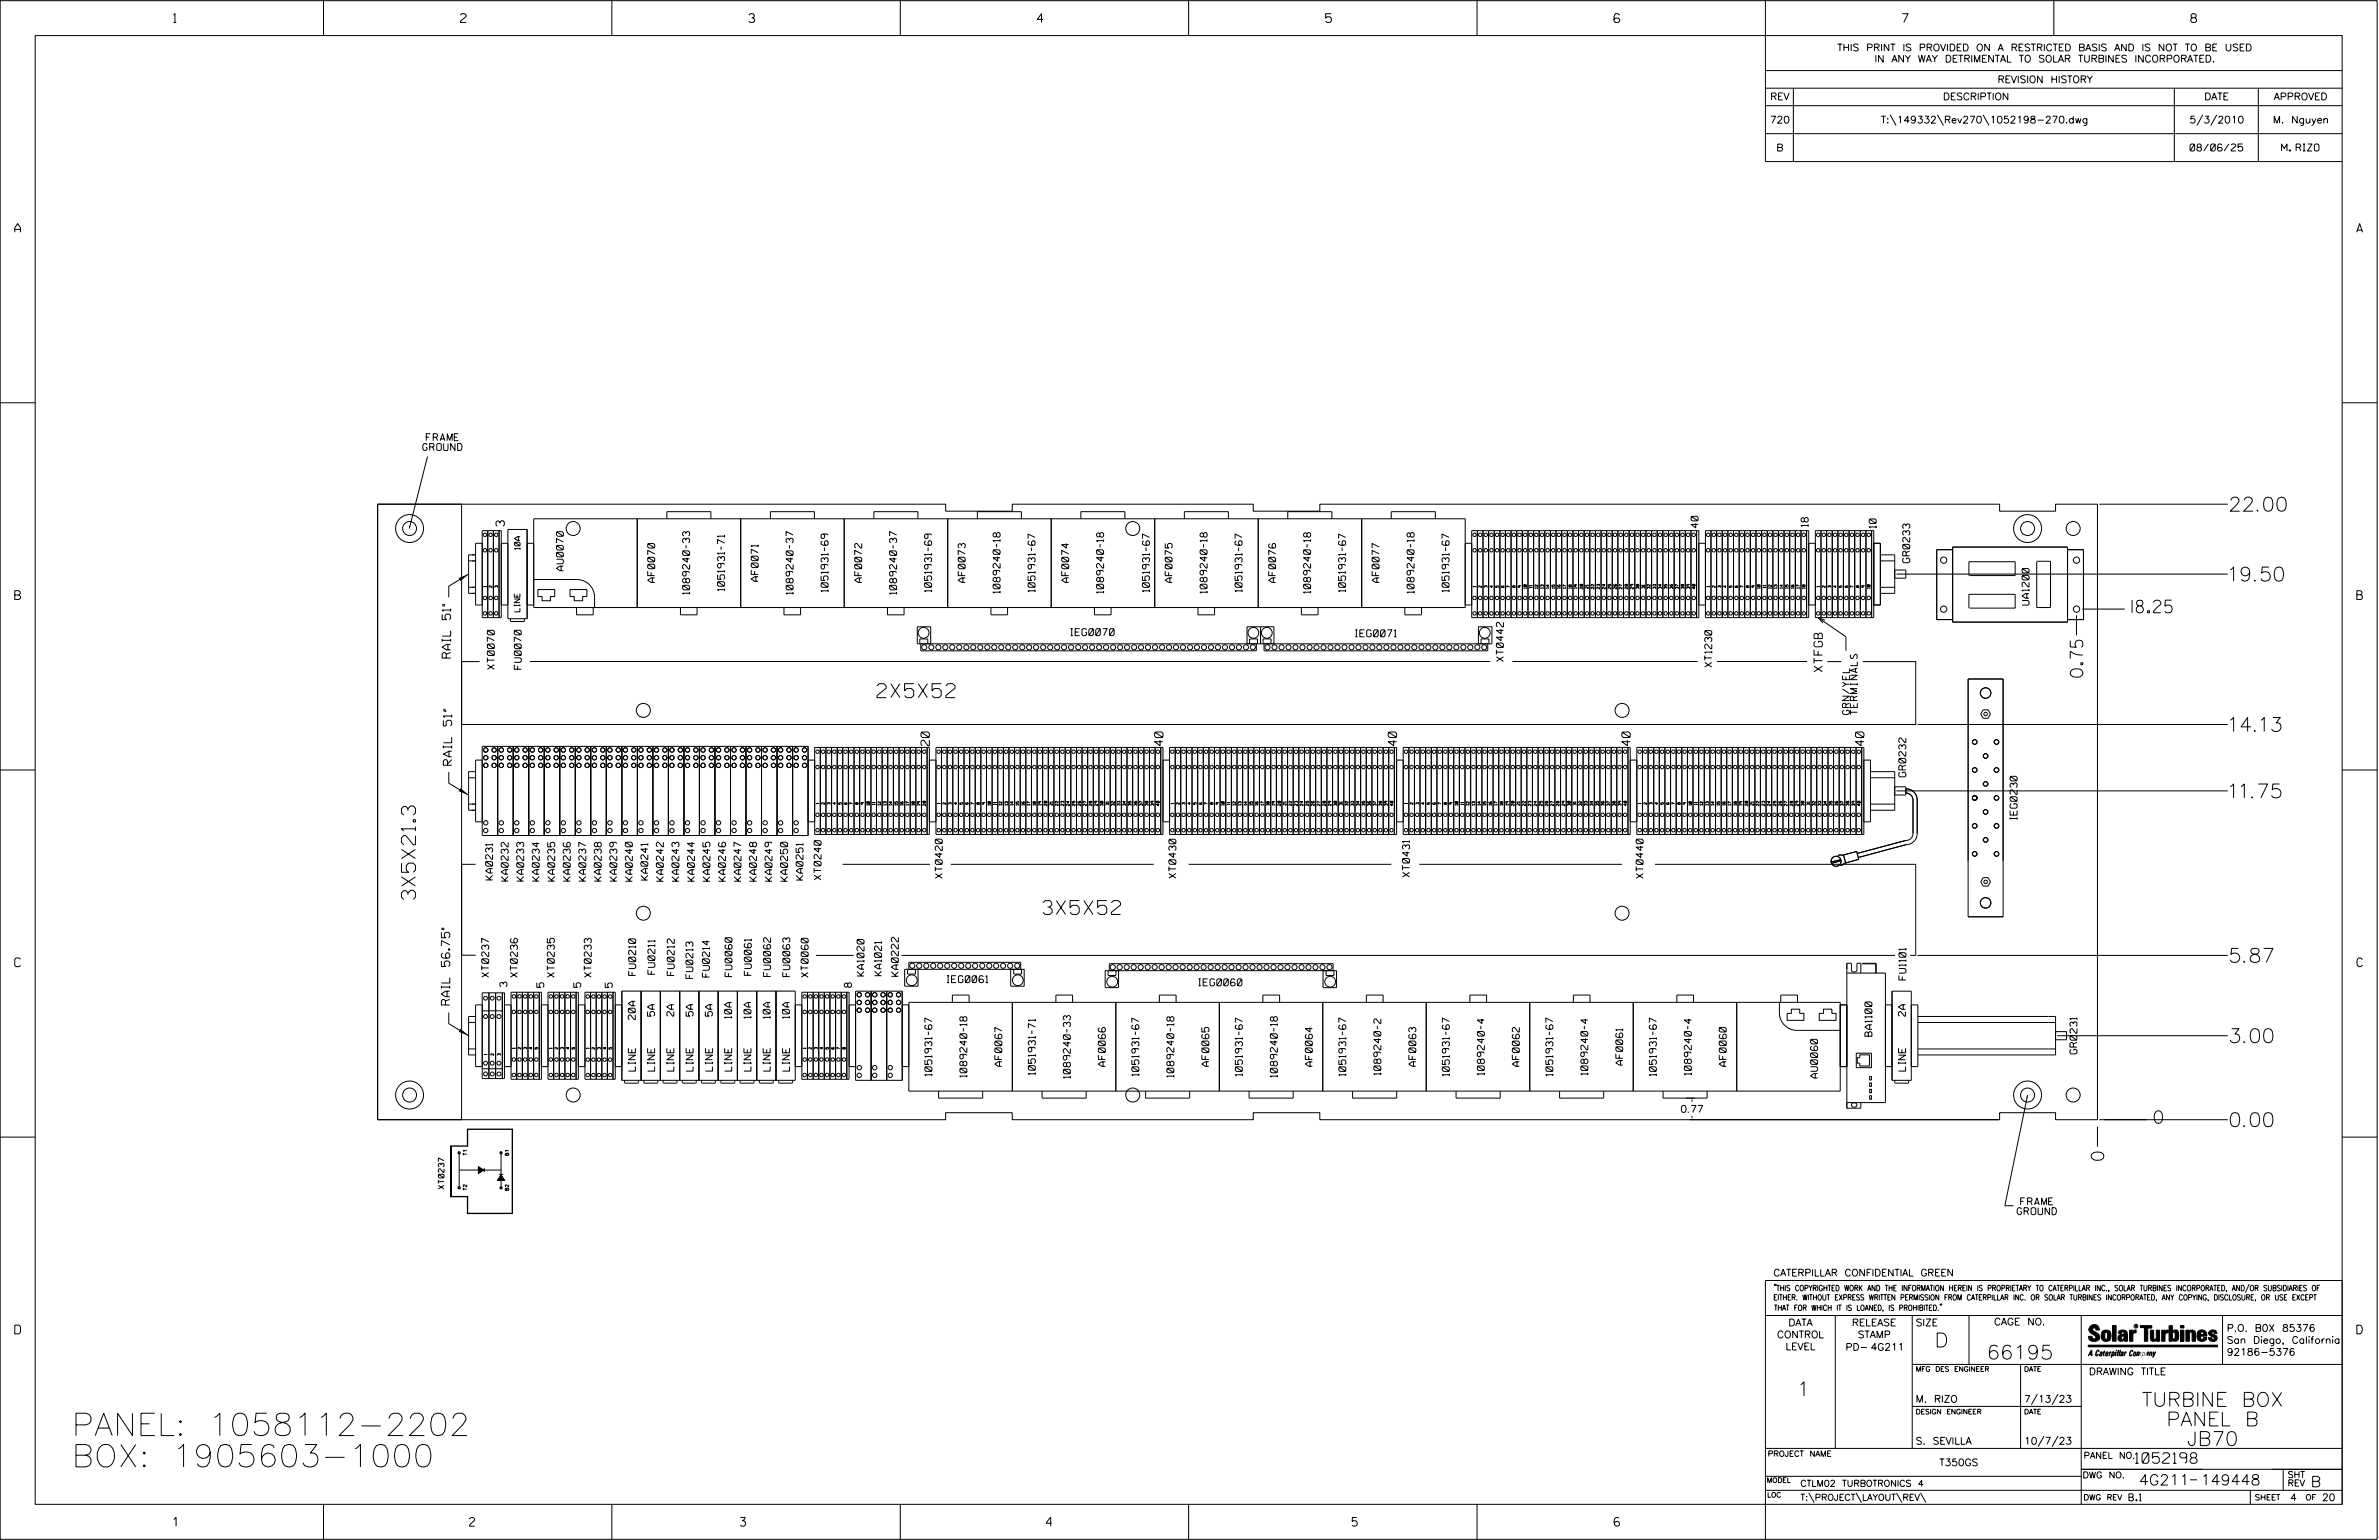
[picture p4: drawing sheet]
<svg xmlns="http://www.w3.org/2000/svg" width="864mm" height="559mm" viewBox="0 0 864 559" stroke-linecap="round" stroke-linejoin="round" font-family="sans-serif">
<defs><g id="words">
<g font-size="8.1">
<text x="26" y="520.9">PANEL: 1058112-2202</text>
<text x="26" y="532.3">BOX: 1905603-1000</text>
</g>
<g font-size="5.1">
<text x="809.6" y="185.5">22.00</text>
<text x="809.6" y="210.9">19.50</text>
<text x="318.4" y="253.2">2X5X52</text>
<text x="809.6" y="265.4">14.13</text>
<text x="809.6" y="289.5">11.75</text>
<text x="150.8" y="326.4" transform="rotate(-90 150.8 326.4)">3X5X21.3</text>
<text x="378.6" y="331.8">3X5X52</text>
<text x="809.6" y="349.2">5.87</text>
<text x="809.6" y="378.4">3.00</text>
<text x="809.6" y="408.8">0.00</text>
<text x="702.3" y="488.8">D</text>
<text x="721.2" y="493.2">66195</text>
<text x="652.2" y="506.5">1</text>
<text x="777.5" y="510.3">TURBINE BOX</text>
<text x="786.4" y="517.4">PANEL B</text>
<text x="793.9" y="524.5">JB70</text>
</g>
<g font-size="4.6">
<text x="774" y="222.3">18.25</text>
<text x="756.1" y="245.7" transform="rotate(-90 756.1 245.7)">0.75</text>
<text x="782" y="407.6">0</text>
<text x="763.7" y="421" transform="rotate(-90 763.7 421)">0</text>
</g>
<g font-size="3.8">
<text x="775.1" y="531">1052198</text>
<text x="776.5" y="538.9">4G211</text>
<text x="798.8" y="538.9">149448</text>
<text x="838.8" y="539.5">B</text>
</g>
<g font-size="3.2">
<text x="63" y="8.2">1</text>
<text x="167.2" y="8.2">2</text>
<text x="271.8" y="8.2">3</text>
<text x="376.5" y="8.2">4</text>
<text x="481.2" y="8.2">5</text>
<text x="690.6" y="8.2">7</text>
<text x="795.3" y="8.2">8</text>
<text x="5.4" y="84.3">A</text>
<text x="855.5" y="84.3">A</text>
<text x="5.4" y="217.5">B</text>
<text x="855.6" y="217.5">B</text>
<text x="5.4" y="350.8">C</text>
<text x="855.6" y="350.8">C</text>
<text x="5.4" y="484">D</text>
<text x="855.6" y="484">D</text>
<text x="62.8" y="553.8">1</text>
<text x="170.4" y="553.8">2</text>
<text x="268.8" y="553.8">3</text>
<text x="379.8" y="553.8">4</text>
<text x="490.8" y="553.8">5</text>
<text x="585.9" y="553.8">6</text>
</g>
<text font-size="3.1" x="164" y="277.7" transform="rotate(-90 164 277.7)">RAIL 51&quot;</text>
<g font-size="3">
<text x="183.1" y="190.9" transform="rotate(-90 183.1 190.9)">3</text>
<text x="163.6" y="238.8" transform="rotate(-90 163.6 238.8)">RAIL 51&quot;</text>
<text x="661.5" y="243.7" transform="rotate(-90 661.5 243.7)">XTFGB</text>
<text x="337.4" y="270.6" transform="rotate(-90 337.4 270.6)">20</text>
<text x="422.2" y="270.6" transform="rotate(-90 422.2 270.6)">40</text>
<text x="507" y="270.6" transform="rotate(-90 507 270.6)">40</text>
<text x="591.8" y="270.6" transform="rotate(-90 591.8 270.6)">40</text>
<text x="676.6" y="270.6" transform="rotate(-90 676.6 270.6)">40</text>
<text x="163.3" y="364.7" transform="rotate(-90 163.3 364.7)">RAIL 56.75&quot;</text>
</g>
<g font-size="2.5">
<text x="666.9" y="18.5">THIS PRINT IS PROVIDED ON A RESTRICTED BASIS AND IS NOT TO BE USED</text>
<text x="680.5" y="22.6">IN ANY WAY DETRIMENTAL TO SOLAR TURBINES INCORPORATED.</text>
<text x="725.1" y="30">REVISION HISTORY</text>
<text x="642.6" y="36.3">REV</text>
<text x="705.3" y="36.3">DESCRIPTION</text>
<text x="800.2" y="36.3">DATE</text>
<text x="825.4" y="36.3">APPROVED</text>
<text x="642.5" y="44.7">720</text>
<text x="682.8" y="44.7">T:\149332\Rev270\1052198-270.dwg</text>
<text x="794.8" y="44.7">5/3/2010</text>
<text x="825.1" y="44.7">M. Nguyen</text>
<text x="644.8" y="54.8">B</text>
<text x="795" y="54.8">08/06/25</text>
<text x="828.2" y="54.8">M. RIZO</text>
<text x="154.7" y="159.9">FRAME</text>
<text x="153.4" y="163.5">GROUND</text>
<text x="616.4" y="191.5" transform="rotate(-90 616.4 191.5)">40</text>
<text x="656.4" y="191.1" transform="rotate(-90 656.4 191.1)">18</text>
<text x="681.1" y="191.6" transform="rotate(-90 681.1 191.6)">10</text>
<text x="204.5" y="207.1" transform="rotate(-90 204.5 207.1)">AU0070</text>
<text x="693.2" y="204.2" transform="rotate(-90 693.2 204.2)">GR0233</text>
<text x="237.7" y="211.4" transform="rotate(-90 237.7 211.4)">AF0070</text>
<text x="250.3" y="215.7" transform="rotate(-90 250.3 215.7)">1089240-33</text>
<text x="263" y="214.4" transform="rotate(-90 263 214.4)">1051931-71</text>
<text x="275.2" y="210.9" transform="rotate(-90 275.2 210.9)">AF0071</text>
<text x="287.9" y="215.7" transform="rotate(-90 287.9 215.7)">1089240-37</text>
<text x="300.6" y="214.8" transform="rotate(-90 300.6 214.8)">1051931-69</text>
<text x="312.8" y="211.4" transform="rotate(-90 312.8 211.4)">AF0072</text>
<text x="325.5" y="215.7" transform="rotate(-90 325.5 215.7)">1089240-37</text>
<text x="338.2" y="214.8" transform="rotate(-90 338.2 214.8)">1051931-69</text>
<text x="350.4" y="211.4" transform="rotate(-90 350.4 211.4)">AF0073</text>
<text x="363.1" y="215.3" transform="rotate(-90 363.1 215.3)">1089240-18</text>
<text x="375.8" y="214.8" transform="rotate(-90 375.8 214.8)">1051931-67</text>
<text x="387.9" y="211.4" transform="rotate(-90 387.9 211.4)">AF0074</text>
<text x="400.6" y="215.3" transform="rotate(-90 400.6 215.3)">1089240-18</text>
<text x="417.3" y="214.8" transform="rotate(-90 417.3 214.8)">1051931-67</text>
<text x="425.5" y="211.4" transform="rotate(-90 425.5 211.4)">AF0075</text>
<text x="438.2" y="215.3" transform="rotate(-90 438.2 215.3)">1089240-18</text>
<text x="450.9" y="214.8" transform="rotate(-90 450.9 214.8)">1051931-67</text>
<text x="463.1" y="211.4" transform="rotate(-90 463.1 211.4)">AF0076</text>
<text x="475.8" y="215.3" transform="rotate(-90 475.8 215.3)">1089240-18</text>
<text x="488.5" y="214.8" transform="rotate(-90 488.5 214.8)">1051931-67</text>
<text x="500.6" y="211.4" transform="rotate(-90 500.6 211.4)">AF0077</text>
<text x="513.3" y="215.3" transform="rotate(-90 513.3 215.3)">1089240-18</text>
<text x="526" y="214.8" transform="rotate(-90 526 214.8)">1051931-67</text>
<text x="736.6" y="219.6" transform="rotate(-90 736.6 219.6)">UA1200</text>
<text x="388.6" y="230.6">IEG0070</text>
<text x="492" y="231.1">IEG0071</text>
<text x="545.7" y="240" transform="rotate(-90 545.7 240)">XT0442</text>
<text x="179.5" y="242.9" transform="rotate(-90 179.5 242.9)">XT0070</text>
<text x="189.2" y="242.9" transform="rotate(-90 189.2 242.9)">FU0070</text>
<text x="621.4" y="242.1" transform="rotate(-90 621.4 242.1)">XT1230</text>
<text x="671.4" y="259.3" transform="rotate(-90 671.4 259.3)">GRN/YEL</text>
<text x="674.2" y="259.3" transform="rotate(-90 674.2 259.3)">TERMINALS</text>
<text x="691.8" y="281.9" transform="rotate(-90 691.8 281.9)">GR0232</text>
<text x="732.2" y="297.4" transform="rotate(-90 732.2 297.4)">IEG0230</text>
<text x="178.8" y="319.3" transform="rotate(-90 178.8 319.3)">KA0231</text>
<text x="184.5" y="319.7" transform="rotate(-90 184.5 319.7)">KA0232</text>
<text x="190.1" y="319.7" transform="rotate(-90 190.1 319.7)">KA0233</text>
<text x="195.7" y="319.7" transform="rotate(-90 195.7 319.7)">KA0234</text>
<text x="201.4" y="319.7" transform="rotate(-90 201.4 319.7)">KA0235</text>
<text x="207" y="319.7" transform="rotate(-90 207 319.7)">KA0236</text>
<text x="212.6" y="319.7" transform="rotate(-90 212.6 319.7)">KA0237</text>
<text x="218.3" y="319.7" transform="rotate(-90 218.3 319.7)">KA0238</text>
<text x="223.9" y="319.7" transform="rotate(-90 223.9 319.7)">KA0239</text>
<text x="229.5" y="319.8" transform="rotate(-90 229.5 319.8)">KA0240</text>
<text x="235.2" y="319.3" transform="rotate(-90 235.2 319.3)">KA0241</text>
<text x="240.8" y="319.8" transform="rotate(-90 240.8 319.8)">KA0242</text>
<text x="246.4" y="319.8" transform="rotate(-90 246.4 319.8)">KA0243</text>
<text x="252.1" y="319.8" transform="rotate(-90 252.1 319.8)">KA0244</text>
<text x="257.7" y="319.8" transform="rotate(-90 257.7 319.8)">KA0245</text>
<text x="263.3" y="319.8" transform="rotate(-90 263.3 319.8)">KA0246</text>
<text x="269" y="319.8" transform="rotate(-90 269 319.8)">KA0247</text>
<text x="274.6" y="319.8" transform="rotate(-90 274.6 319.8)">KA0248</text>
<text x="280.2" y="319.8" transform="rotate(-90 280.2 319.8)">KA0249</text>
<text x="285.9" y="319.8" transform="rotate(-90 285.9 319.8)">KA0250</text>
<text x="291.5" y="319.3" transform="rotate(-90 291.5 319.3)">KA0251</text>
<text x="298.1" y="319.2" transform="rotate(-90 298.1 319.2)">XT0240</text>
<text x="342" y="318.7" transform="rotate(-90 342 318.7)">XT0420</text>
<text x="426.9" y="318.6" transform="rotate(-90 426.9 318.6)">XT0430</text>
<text x="511.7" y="318.2" transform="rotate(-90 511.7 318.2)">XT0431</text>
<text x="596.5" y="318.7" transform="rotate(-90 596.5 318.7)">XT0440</text>
<text x="230.8" y="354" transform="rotate(-90 230.8 354)">FU0210</text>
<text x="237.7" y="353.5" transform="rotate(-90 237.7 353.5)">FU0211</text>
<text x="244.8" y="354" transform="rotate(-90 244.8 354)">FU0212</text>
<text x="272.7" y="353.9" transform="rotate(-90 272.7 353.9)">FU0061</text>
<text x="177.4" y="354.6" transform="rotate(-90 177.4 354.6)">XT0237</text>
<text x="184" y="358" transform="rotate(-90 184 358)">3</text>
<text x="187.8" y="354.6" transform="rotate(-90 187.8 354.6)">XT0236</text>
<text x="197.4" y="358.3" transform="rotate(-90 197.4 358.3)">5</text>
<text x="201.2" y="354.6" transform="rotate(-90 201.2 354.6)">XT0235</text>
<text x="210.8" y="358.3" transform="rotate(-90 210.8 358.3)">5</text>
<text x="214.6" y="354.6" transform="rotate(-90 214.6 354.6)">XT0233</text>
<text x="222.3" y="358.4" transform="rotate(-90 222.3 358.4)">5</text>
<text x="251.5" y="355.1" transform="rotate(-90 251.5 355.1)">FU0213</text>
<text x="257.5" y="354.6" transform="rotate(-90 257.5 354.6)">FU0214</text>
<text x="265.7" y="354.4" transform="rotate(-90 265.7 354.4)">FU0060</text>
<text x="279.7" y="354.3" transform="rotate(-90 279.7 354.3)">FU0062</text>
<text x="286.7" y="354.4" transform="rotate(-90 286.7 354.4)">FU0063</text>
<text x="293.4" y="354.6" transform="rotate(-90 293.4 354.6)">XT0060</text>
<text x="309.1" y="358.3" transform="rotate(-90 309.1 358.3)">8</text>
<text x="313.6" y="354.2" transform="rotate(-90 313.6 354.2)">KA1020</text>
<text x="320" y="354" transform="rotate(-90 320 354)">KA1021</text>
<text x="326.1" y="354.3" transform="rotate(-90 326.1 354.3)">KA0222</text>
<text x="343.8" y="356.6">IEG0061</text>
<text x="435.1" y="357.7">IEG0060</text>
<text x="691.9" y="355.6" transform="rotate(-90 691.9 355.6)">FU1101</text>
<text x="230.6" y="370" transform="rotate(-90 230.6 370)">20A</text>
<text x="237.6" y="368.7" transform="rotate(-90 237.6 368.7)">5A</text>
<text x="244.6" y="368.7" transform="rotate(-90 244.6 368.7)">2A</text>
<text x="251.6" y="368.7" transform="rotate(-90 251.6 368.7)">5A</text>
<text x="258.6" y="368.7" transform="rotate(-90 258.6 368.7)">5A</text>
<text x="265.6" y="369.5" transform="rotate(-90 265.6 369.5)">10A</text>
<text x="272.6" y="369.5" transform="rotate(-90 272.6 369.5)">10A</text>
<text x="279.6" y="369.5" transform="rotate(-90 279.6 369.5)">10A</text>
<text x="286.6" y="369.5" transform="rotate(-90 286.6 369.5)">10A</text>
<text x="691.7" y="368.7" transform="rotate(-90 691.7 368.7)">2A</text>
<text x="679.5" y="376" transform="rotate(-90 679.5 376)">BA1100</text>
<text x="754" y="382.4" transform="rotate(-90 754 382.4)">GR0231</text>
<text x="230.6" y="388.7" transform="rotate(-90 230.6 388.7)">LINE</text>
<text x="237.6" y="388.7" transform="rotate(-90 237.6 388.7)">LINE</text>
<text x="244.6" y="388.7" transform="rotate(-90 244.6 388.7)">LINE</text>
<text x="251.6" y="388.7" transform="rotate(-90 251.6 388.7)">LINE</text>
<text x="258.6" y="388.7" transform="rotate(-90 258.6 388.7)">LINE</text>
<text x="265.6" y="388.7" transform="rotate(-90 265.6 388.7)">LINE</text>
<text x="272.6" y="388.7" transform="rotate(-90 272.6 388.7)">LINE</text>
<text x="279.6" y="388.7" transform="rotate(-90 279.6 388.7)">LINE</text>
<text x="286.6" y="388.7" transform="rotate(-90 286.6 388.7)">LINE</text>
<text x="363.7" y="386.9" transform="rotate(-90 363.7 386.9)">AF0067</text>
<text x="375.8" y="390" transform="rotate(-90 375.8 390)">1051931-71</text>
<text x="401.2" y="386.9" transform="rotate(-90 401.2 386.9)">AF0066</text>
<text x="438.8" y="386.9" transform="rotate(-90 438.8 386.9)">AF0065</text>
<text x="476.4" y="386.9" transform="rotate(-90 476.4 386.9)">AF0064</text>
<text x="513.9" y="386.9" transform="rotate(-90 513.9 386.9)">AF0063</text>
<text x="551.5" y="386.9" transform="rotate(-90 551.5 386.9)">AF0062</text>
<text x="589.1" y="386.5" transform="rotate(-90 589.1 386.5)">AF0061</text>
<text x="626.7" y="386.9" transform="rotate(-90 626.7 386.9)">AF0060</text>
<text x="691.7" y="388.7" transform="rotate(-90 691.7 388.7)">LINE</text>
<text x="338.3" y="390.4" transform="rotate(-90 338.3 390.4)">1051931-67</text>
<text x="351" y="390.9" transform="rotate(-90 351 390.9)">1089240-18</text>
<text x="388.5" y="391.3" transform="rotate(-90 388.5 391.3)">1089240-33</text>
<text x="413.4" y="390.4" transform="rotate(-90 413.4 390.4)">1051931-67</text>
<text x="426.1" y="390.9" transform="rotate(-90 426.1 390.9)">1089240-18</text>
<text x="451" y="390.4" transform="rotate(-90 451 390.4)">1051931-67</text>
<text x="463.7" y="390.9" transform="rotate(-90 463.7 390.9)">1089240-18</text>
<text x="488.6" y="390.4" transform="rotate(-90 488.6 390.4)">1051931-67</text>
<text x="501.3" y="390.1" transform="rotate(-90 501.3 390.1)">1089240-2</text>
<text x="526.1" y="390.4" transform="rotate(-90 526.1 390.4)">1051931-67</text>
<text x="538.8" y="390.1" transform="rotate(-90 538.8 390.1)">1089240-4</text>
<text x="563.7" y="390.4" transform="rotate(-90 563.7 390.4)">1051931-67</text>
<text x="576.4" y="390.1" transform="rotate(-90 576.4 390.1)">1089240-4</text>
<text x="601.3" y="390.4" transform="rotate(-90 601.3 390.4)">1051931-67</text>
<text x="614" y="390.1" transform="rotate(-90 614 390.1)">1089240-4</text>
<text x="659.8" y="391.2" transform="rotate(-90 659.8 391.2)">AU0060</text>
<text x="610.3" y="403.6">0.77</text>
<text x="733.5" y="437.2">FRAME</text>
<text x="732.2" y="440.7">GROUND</text>
<text x="643.8" y="463">CATERPILLAR CONFIDENTIAL GREEN</text>
<text x="645.1" y="485.5">CONTROL</text>
<text x="649.2" y="481.1">DATA</text>
<text x="672.3" y="481.1">RELEASE</text>
<text x="674.4" y="485.5">STAMP</text>
<text x="695.4" y="481.1">SIZE</text>
<text x="723.8" y="480.8">CAGE NO.</text>
<text x="808.4" y="483.1">P.O. B0X 85376</text>
<text x="648.2" y="489.8">LEVEL</text>
<text x="669.9" y="490">PD- 4G211</text>
<text x="808.4" y="487.5">San Diego, California</text>
<text x="808.4" y="491.8">92186-5376</text>
<text x="758.3" y="498.9">DRAWING TITLE</text>
<text x="695.4" y="508.9">M. RIZO</text>
<text x="734.8" y="508.9">7/13/23</text>
<text x="695.4" y="524.1">S. SEVILLA</text>
<text x="734.8" y="524.1">10/7/23</text>
<text x="704" y="531.9">T350GS</text>
<text x="772.8" y="544.6">B.1</text>
<text x="831.4" y="544.6">4</text>
<text x="842.9" y="544.6">20</text>
</g>
<g font-size="2.3">
<text x="756.4" y="529.2">PANEL NO.</text>
<text x="653.5" y="539.4">CTLM02 TURBOTRONICS 4</text>
<text x="756" y="536.3">DWG NO.</text>
<text x="830.4" y="539.3">REV</text>
<text x="830.4" y="536.2">SHT</text>
<text x="653.5" y="544.5">T:\PROJECT\LAYOUT\REV\</text>
</g>
<g font-size="2">
<text x="188.8" y="199.4" transform="rotate(-90 188.8 199.4)">10A</text>
<text x="188.7" y="222" transform="rotate(-90 188.7 222)">LINE</text>
<text x="161.2" y="431.4" transform="rotate(-90 161.2 431.4)">XT0237</text>
<text x="643.8" y="468.4">&quot;THIS COPYRIGHTED WORK AND THE INFORMATION HEREIN IS PROPRIETARY TO CATERPILLAR INC., SOLAR TURBINES INCORPORATED, AND/OR SUBSIDIARIES OF</text>
<text x="643.8" y="471.8">EITHER. WITHOUT EXPRESS WRITTEN PERMISSION FROM CATERPILLAR INC. OR SOLAR TURBINES INCORPORATED, ANY COPYING, DISCLOSURE, OR USE EXCEPT</text>
<text x="644" y="475.6">THAT FOR WHICH IT IS LOANED, IS PROHIBITED.&quot;</text>
<text x="641.7" y="528.5">PROJECT NAME</text>
<text x="756.3" y="544.3">DWG REV</text>
<text x="818.5" y="544.3">SHEET</text>
<text x="836.9" y="544.3">OF</text>
</g>
<g font-size="1.8">
<text x="695.4" y="497.6">MFG DES ENGINEER</text>
<text x="734.8" y="497.6">DATE</text>
<text x="695.4" y="513.1">DESIGN ENGINEER</text>
<text x="734.8" y="513.1">DATE</text>
<text x="641.3" y="538">MODEL</text>
<text x="641.5" y="543.3">LOC</text>
</g>
<g font-size="1.3">
<text x="169.4" y="419.2" transform="rotate(-90 169.4 419.2)">T1</text>
<text x="184.7" y="419.2" transform="rotate(-90 184.7 419.2)">B1</text>
<text x="169.4" y="431.9" transform="rotate(-90 169.4 431.9)">T2</text>
<text x="184.7" y="431.9" transform="rotate(-90 184.7 431.9)">B2</text>
</g>
<g font-size="1">
<text x="176.6" y="213" transform="rotate(-90 176.6 213)">1</text>
<text x="178.6" y="213.2" transform="rotate(-90 178.6 213.2)">2</text>
<text x="180.6" y="213.2" transform="rotate(-90 180.6 213.2)">3</text>
<text x="535.8" y="213" transform="rotate(-90 535.8 213)">1</text>
<text x="537.8" y="213.2" transform="rotate(-90 537.8 213.2)">2</text>
<text x="539.9" y="213.2" transform="rotate(-90 539.9 213.2)">3</text>
<text x="541.9" y="213.2" transform="rotate(-90 541.9 213.2)">4</text>
<text x="543.9" y="213.2" transform="rotate(-90 543.9 213.2)">5</text>
<text x="546" y="213.2" transform="rotate(-90 546 213.2)">6</text>
<text x="548" y="213.2" transform="rotate(-90 548 213.2)">7</text>
<text x="550.1" y="213.2" transform="rotate(-90 550.1 213.2)">8</text>
<text x="552.1" y="213.2" transform="rotate(-90 552.1 213.2)">9</text>
<text x="554.1" y="213.5" transform="rotate(-90 554.1 213.5)">10</text>
<text x="556.2" y="213.4" transform="rotate(-90 556.2 213.4)">11</text>
<text x="558.2" y="213.5" transform="rotate(-90 558.2 213.5)">12</text>
<text x="560.3" y="213.5" transform="rotate(-90 560.3 213.5)">13</text>
<text x="562.3" y="213.5" transform="rotate(-90 562.3 213.5)">14</text>
<text x="564.4" y="213.5" transform="rotate(-90 564.4 213.5)">15</text>
<text x="566.4" y="213.5" transform="rotate(-90 566.4 213.5)">16</text>
<text x="568.4" y="213.5" transform="rotate(-90 568.4 213.5)">17</text>
<text x="570.5" y="213.5" transform="rotate(-90 570.5 213.5)">18</text>
<text x="572.5" y="213.5" transform="rotate(-90 572.5 213.5)">19</text>
<text x="574.6" y="213.7" transform="rotate(-90 574.6 213.7)">20</text>
<text x="576.6" y="213.5" transform="rotate(-90 576.6 213.5)">21</text>
<text x="578.6" y="213.7" transform="rotate(-90 578.6 213.7)">22</text>
<text x="580.7" y="213.7" transform="rotate(-90 580.7 213.7)">23</text>
<text x="582.7" y="213.7" transform="rotate(-90 582.7 213.7)">24</text>
<text x="584.8" y="213.7" transform="rotate(-90 584.8 213.7)">25</text>
<text x="586.8" y="213.7" transform="rotate(-90 586.8 213.7)">26</text>
<text x="588.8" y="213.7" transform="rotate(-90 588.8 213.7)">27</text>
<text x="590.9" y="213.7" transform="rotate(-90 590.9 213.7)">28</text>
<text x="592.9" y="213.7" transform="rotate(-90 592.9 213.7)">29</text>
<text x="595" y="213.7" transform="rotate(-90 595 213.7)">30</text>
<text x="597" y="213.5" transform="rotate(-90 597 213.5)">31</text>
<text x="599" y="213.7" transform="rotate(-90 599 213.7)">32</text>
<text x="601.1" y="213.7" transform="rotate(-90 601.1 213.7)">33</text>
<text x="603.1" y="213.7" transform="rotate(-90 603.1 213.7)">34</text>
<text x="605.2" y="213.7" transform="rotate(-90 605.2 213.7)">35</text>
<text x="607.2" y="213.7" transform="rotate(-90 607.2 213.7)">36</text>
<text x="609.2" y="213.7" transform="rotate(-90 609.2 213.7)">37</text>
<text x="611.3" y="213.7" transform="rotate(-90 611.3 213.7)">38</text>
<text x="613.3" y="213.7" transform="rotate(-90 613.3 213.7)">39</text>
<text x="615.4" y="213.7" transform="rotate(-90 615.4 213.7)">40</text>
<text x="620.6" y="213" transform="rotate(-90 620.6 213)">1</text>
<text x="622.6" y="213.2" transform="rotate(-90 622.6 213.2)">2</text>
<text x="624.7" y="213.2" transform="rotate(-90 624.7 213.2)">3</text>
<text x="626.7" y="213.2" transform="rotate(-90 626.7 213.2)">4</text>
<text x="628.8" y="213.2" transform="rotate(-90 628.8 213.2)">5</text>
<text x="632.8" y="213.2" transform="rotate(-90 632.8 213.2)">7</text>
<text x="634.9" y="213.2" transform="rotate(-90 634.9 213.2)">8</text>
<text x="636.9" y="213.2" transform="rotate(-90 636.9 213.2)">9</text>
<text x="639" y="213.5" transform="rotate(-90 639 213.5)">10</text>
<text x="641" y="213.4" transform="rotate(-90 641 213.4)">11</text>
<text x="643" y="213.5" transform="rotate(-90 643 213.5)">12</text>
<text x="645.1" y="213.5" transform="rotate(-90 645.1 213.5)">13</text>
<text x="647.1" y="213.5" transform="rotate(-90 647.1 213.5)">14</text>
<text x="649.2" y="213.5" transform="rotate(-90 649.2 213.5)">15</text>
<text x="651.2" y="213.5" transform="rotate(-90 651.2 213.5)">16</text>
<text x="653.2" y="213.5" transform="rotate(-90 653.2 213.5)">17</text>
<text x="655.3" y="213.5" transform="rotate(-90 655.3 213.5)">18</text>
<text x="660.5" y="213" transform="rotate(-90 660.5 213)">1</text>
<text x="662.6" y="213.2" transform="rotate(-90 662.6 213.2)">2</text>
<text x="664.6" y="213.2" transform="rotate(-90 664.6 213.2)">3</text>
<text x="666.6" y="213.2" transform="rotate(-90 666.6 213.2)">4</text>
<text x="668.7" y="213.2" transform="rotate(-90 668.7 213.2)">5</text>
<text x="670.7" y="213.2" transform="rotate(-90 670.7 213.2)">6</text>
<text x="672.8" y="213.2" transform="rotate(-90 672.8 213.2)">7</text>
<text x="674.8" y="213.2" transform="rotate(-90 674.8 213.2)">8</text>
<text x="676.8" y="213.2" transform="rotate(-90 676.8 213.2)">9</text>
<text x="678.9" y="213.5" transform="rotate(-90 678.9 213.5)">10</text>
<text x="297.3" y="291.7" transform="rotate(-90 297.3 291.7)">1</text>
<text x="299.3" y="291.9" transform="rotate(-90 299.3 291.9)">2</text>
<text x="301.3" y="291.9" transform="rotate(-90 301.3 291.9)">3</text>
<text x="303.4" y="291.9" transform="rotate(-90 303.4 291.9)">4</text>
<text x="305.4" y="291.9" transform="rotate(-90 305.4 291.9)">5</text>
<text x="307.5" y="291.9" transform="rotate(-90 307.5 291.9)">6</text>
<text x="309.5" y="291.9" transform="rotate(-90 309.5 291.9)">7</text>
<text x="311.5" y="291.9" transform="rotate(-90 311.5 291.9)">8</text>
<text x="313.6" y="291.9" transform="rotate(-90 313.6 291.9)">9</text>
<text x="315.6" y="292.2" transform="rotate(-90 315.6 292.2)">10</text>
<text x="317.7" y="292" transform="rotate(-90 317.7 292)">11</text>
<text x="319.7" y="292.2" transform="rotate(-90 319.7 292.2)">12</text>
<text x="321.7" y="292.2" transform="rotate(-90 321.7 292.2)">13</text>
<text x="323.8" y="292.2" transform="rotate(-90 323.8 292.2)">14</text>
<text x="325.8" y="292.2" transform="rotate(-90 325.8 292.2)">15</text>
<text x="327.9" y="292.2" transform="rotate(-90 327.9 292.2)">16</text>
<text x="329.9" y="292.2" transform="rotate(-90 329.9 292.2)">17</text>
<text x="331.9" y="292.2" transform="rotate(-90 331.9 292.2)">18</text>
<text x="334" y="292.2" transform="rotate(-90 334 292.2)">19</text>
<text x="336" y="292.4" transform="rotate(-90 336 292.4)">20</text>
<text x="341.3" y="291.7" transform="rotate(-90 341.3 291.7)">1</text>
<text x="343.3" y="291.9" transform="rotate(-90 343.3 291.9)">2</text>
<text x="345.3" y="291.9" transform="rotate(-90 345.3 291.9)">3</text>
<text x="347.4" y="291.9" transform="rotate(-90 347.4 291.9)">4</text>
<text x="349.4" y="291.9" transform="rotate(-90 349.4 291.9)">5</text>
<text x="353.5" y="291.9" transform="rotate(-90 353.5 291.9)">7</text>
<text x="355.6" y="291.9" transform="rotate(-90 355.6 291.9)">8</text>
<text x="357.6" y="291.9" transform="rotate(-90 357.6 291.9)">9</text>
<text x="359.6" y="292.2" transform="rotate(-90 359.6 292.2)">10</text>
<text x="361.7" y="292" transform="rotate(-90 361.7 292)">11</text>
<text x="363.7" y="292.2" transform="rotate(-90 363.7 292.2)">12</text>
<text x="365.8" y="292.2" transform="rotate(-90 365.8 292.2)">13</text>
<text x="367.8" y="292.2" transform="rotate(-90 367.8 292.2)">14</text>
<text x="369.8" y="292.2" transform="rotate(-90 369.8 292.2)">15</text>
<text x="371.9" y="292.2" transform="rotate(-90 371.9 292.2)">16</text>
<text x="373.9" y="292.2" transform="rotate(-90 373.9 292.2)">17</text>
<text x="376" y="292.2" transform="rotate(-90 376 292.2)">18</text>
<text x="378" y="292.2" transform="rotate(-90 378 292.2)">19</text>
<text x="380" y="292.4" transform="rotate(-90 380 292.4)">20</text>
<text x="382.1" y="292.2" transform="rotate(-90 382.1 292.2)">21</text>
<text x="384.1" y="292.4" transform="rotate(-90 384.1 292.4)">22</text>
<text x="386.2" y="292.4" transform="rotate(-90 386.2 292.4)">23</text>
<text x="388.2" y="292.4" transform="rotate(-90 388.2 292.4)">24</text>
<text x="390.2" y="292.4" transform="rotate(-90 390.2 292.4)">25</text>
<text x="392.3" y="292.4" transform="rotate(-90 392.3 292.4)">26</text>
<text x="394.3" y="292.4" transform="rotate(-90 394.3 292.4)">27</text>
<text x="396.4" y="292.4" transform="rotate(-90 396.4 292.4)">28</text>
<text x="398.4" y="292.4" transform="rotate(-90 398.4 292.4)">29</text>
<text x="400.4" y="292.4" transform="rotate(-90 400.4 292.4)">30</text>
<text x="402.5" y="292.2" transform="rotate(-90 402.5 292.2)">31</text>
<text x="404.5" y="292.4" transform="rotate(-90 404.5 292.4)">32</text>
<text x="406.6" y="292.4" transform="rotate(-90 406.6 292.4)">33</text>
<text x="408.6" y="292.4" transform="rotate(-90 408.6 292.4)">34</text>
<text x="410.6" y="292.4" transform="rotate(-90 410.6 292.4)">35</text>
<text x="412.7" y="292.4" transform="rotate(-90 412.7 292.4)">36</text>
<text x="414.7" y="292.4" transform="rotate(-90 414.7 292.4)">37</text>
<text x="416.8" y="292.4" transform="rotate(-90 416.8 292.4)">38</text>
<text x="418.8" y="292.4" transform="rotate(-90 418.8 292.4)">39</text>
<text x="420.8" y="292.4" transform="rotate(-90 420.8 292.4)">40</text>
<text x="426.1" y="291.7" transform="rotate(-90 426.1 291.7)">1</text>
<text x="428.1" y="291.9" transform="rotate(-90 428.1 291.9)">2</text>
<text x="430.2" y="291.9" transform="rotate(-90 430.2 291.9)">3</text>
<text x="432.2" y="291.9" transform="rotate(-90 432.2 291.9)">4</text>
<text x="434.2" y="291.9" transform="rotate(-90 434.2 291.9)">5</text>
<text x="438.3" y="291.9" transform="rotate(-90 438.3 291.9)">7</text>
<text x="440.4" y="291.9" transform="rotate(-90 440.4 291.9)">8</text>
<text x="442.4" y="291.9" transform="rotate(-90 442.4 291.9)">9</text>
<text x="444.4" y="292.2" transform="rotate(-90 444.4 292.2)">10</text>
<text x="446.5" y="292" transform="rotate(-90 446.5 292)">11</text>
<text x="448.5" y="292.2" transform="rotate(-90 448.5 292.2)">12</text>
<text x="450.6" y="292.2" transform="rotate(-90 450.6 292.2)">13</text>
<text x="452.6" y="292.2" transform="rotate(-90 452.6 292.2)">14</text>
<text x="454.6" y="292.2" transform="rotate(-90 454.6 292.2)">15</text>
<text x="456.7" y="292.2" transform="rotate(-90 456.7 292.2)">16</text>
<text x="458.7" y="292.2" transform="rotate(-90 458.7 292.2)">17</text>
<text x="460.8" y="292.2" transform="rotate(-90 460.8 292.2)">18</text>
<text x="462.8" y="292.2" transform="rotate(-90 462.8 292.2)">19</text>
<text x="464.8" y="292.4" transform="rotate(-90 464.8 292.4)">20</text>
<text x="466.9" y="292.2" transform="rotate(-90 466.9 292.2)">21</text>
<text x="468.9" y="292.4" transform="rotate(-90 468.9 292.4)">22</text>
<text x="471" y="292.4" transform="rotate(-90 471 292.4)">23</text>
<text x="473" y="292.4" transform="rotate(-90 473 292.4)">24</text>
<text x="475" y="292.4" transform="rotate(-90 475 292.4)">25</text>
<text x="477.1" y="292.4" transform="rotate(-90 477.1 292.4)">26</text>
<text x="479.1" y="292.4" transform="rotate(-90 479.1 292.4)">27</text>
<text x="481.2" y="292.4" transform="rotate(-90 481.2 292.4)">28</text>
<text x="483.2" y="292.4" transform="rotate(-90 483.2 292.4)">29</text>
<text x="485.3" y="292.4" transform="rotate(-90 485.3 292.4)">30</text>
<text x="487.3" y="292.2" transform="rotate(-90 487.3 292.2)">31</text>
<text x="489.3" y="292.4" transform="rotate(-90 489.3 292.4)">32</text>
<text x="491.4" y="292.4" transform="rotate(-90 491.4 292.4)">33</text>
<text x="493.4" y="292.4" transform="rotate(-90 493.4 292.4)">34</text>
<text x="495.5" y="292.4" transform="rotate(-90 495.5 292.4)">35</text>
<text x="497.5" y="292.4" transform="rotate(-90 497.5 292.4)">36</text>
<text x="499.5" y="292.4" transform="rotate(-90 499.5 292.4)">37</text>
<text x="501.6" y="292.4" transform="rotate(-90 501.6 292.4)">38</text>
<text x="503.6" y="292.4" transform="rotate(-90 503.6 292.4)">39</text>
<text x="505.7" y="292.4" transform="rotate(-90 505.7 292.4)">40</text>
<text x="510.9" y="291.7" transform="rotate(-90 510.9 291.7)">1</text>
<text x="512.9" y="291.9" transform="rotate(-90 512.9 291.9)">2</text>
<text x="515" y="291.9" transform="rotate(-90 515 291.9)">3</text>
<text x="517" y="291.9" transform="rotate(-90 517 291.9)">4</text>
<text x="519.1" y="291.9" transform="rotate(-90 519.1 291.9)">5</text>
<text x="523.1" y="291.9" transform="rotate(-90 523.1 291.9)">7</text>
<text x="525.2" y="291.9" transform="rotate(-90 525.2 291.9)">8</text>
<text x="527.2" y="291.9" transform="rotate(-90 527.2 291.9)">9</text>
<text x="529.3" y="292.2" transform="rotate(-90 529.3 292.2)">10</text>
<text x="531.3" y="292" transform="rotate(-90 531.3 292)">11</text>
<text x="533.3" y="292.2" transform="rotate(-90 533.3 292.2)">12</text>
<text x="535.4" y="292.2" transform="rotate(-90 535.4 292.2)">13</text>
<text x="537.4" y="292.2" transform="rotate(-90 537.4 292.2)">14</text>
<text x="539.5" y="292.2" transform="rotate(-90 539.5 292.2)">15</text>
<text x="541.5" y="292.2" transform="rotate(-90 541.5 292.2)">16</text>
<text x="543.5" y="292.2" transform="rotate(-90 543.5 292.2)">17</text>
<text x="545.6" y="292.2" transform="rotate(-90 545.6 292.2)">18</text>
<text x="547.6" y="292.2" transform="rotate(-90 547.6 292.2)">19</text>
<text x="549.7" y="292.4" transform="rotate(-90 549.7 292.4)">20</text>
<text x="551.7" y="292.2" transform="rotate(-90 551.7 292.2)">21</text>
<text x="553.7" y="292.4" transform="rotate(-90 553.7 292.4)">22</text>
<text x="555.8" y="292.4" transform="rotate(-90 555.8 292.4)">23</text>
<text x="557.8" y="292.4" transform="rotate(-90 557.8 292.4)">24</text>
<text x="559.9" y="292.4" transform="rotate(-90 559.9 292.4)">25</text>
<text x="561.9" y="292.4" transform="rotate(-90 561.9 292.4)">26</text>
<text x="563.9" y="292.4" transform="rotate(-90 563.9 292.4)">27</text>
<text x="566" y="292.4" transform="rotate(-90 566 292.4)">28</text>
<text x="568" y="292.4" transform="rotate(-90 568 292.4)">29</text>
<text x="570.1" y="292.4" transform="rotate(-90 570.1 292.4)">30</text>
<text x="572.1" y="292.2" transform="rotate(-90 572.1 292.2)">31</text>
<text x="574.1" y="292.4" transform="rotate(-90 574.1 292.4)">32</text>
<text x="576.2" y="292.4" transform="rotate(-90 576.2 292.4)">33</text>
<text x="578.2" y="292.4" transform="rotate(-90 578.2 292.4)">34</text>
<text x="580.3" y="292.4" transform="rotate(-90 580.3 292.4)">35</text>
<text x="582.3" y="292.4" transform="rotate(-90 582.3 292.4)">36</text>
<text x="584.3" y="292.4" transform="rotate(-90 584.3 292.4)">37</text>
<text x="586.4" y="292.4" transform="rotate(-90 586.4 292.4)">38</text>
<text x="588.4" y="292.4" transform="rotate(-90 588.4 292.4)">39</text>
<text x="590.5" y="292.4" transform="rotate(-90 590.5 292.4)">40</text>
<text x="595.7" y="291.7" transform="rotate(-90 595.7 291.7)">1</text>
<text x="597.7" y="291.9" transform="rotate(-90 597.7 291.9)">2</text>
<text x="599.8" y="291.9" transform="rotate(-90 599.8 291.9)">3</text>
<text x="601.8" y="291.9" transform="rotate(-90 601.8 291.9)">4</text>
<text x="603.9" y="291.9" transform="rotate(-90 603.9 291.9)">5</text>
<text x="605.9" y="291.9" transform="rotate(-90 605.9 291.9)">6</text>
<text x="610" y="291.9" transform="rotate(-90 610 291.9)">8</text>
<text x="612" y="291.9" transform="rotate(-90 612 291.9)">9</text>
<text x="614.1" y="292.2" transform="rotate(-90 614.1 292.2)">10</text>
<text x="616.1" y="292" transform="rotate(-90 616.1 292)">11</text>
<text x="618.2" y="292.2" transform="rotate(-90 618.2 292.2)">12</text>
<text x="620.2" y="292.2" transform="rotate(-90 620.2 292.2)">13</text>
<text x="622.2" y="292.2" transform="rotate(-90 622.2 292.2)">14</text>
<text x="624.3" y="292.2" transform="rotate(-90 624.3 292.2)">15</text>
<text x="626.3" y="292.2" transform="rotate(-90 626.3 292.2)">16</text>
<text x="628.4" y="292.2" transform="rotate(-90 628.4 292.2)">17</text>
<text x="630.4" y="292.2" transform="rotate(-90 630.4 292.2)">18</text>
<text x="632.4" y="292.2" transform="rotate(-90 632.4 292.2)">19</text>
<text x="634.5" y="292.4" transform="rotate(-90 634.5 292.4)">20</text>
<text x="636.5" y="292.2" transform="rotate(-90 636.5 292.2)">21</text>
<text x="638.6" y="292.4" transform="rotate(-90 638.6 292.4)">22</text>
<text x="640.6" y="292.4" transform="rotate(-90 640.6 292.4)">23</text>
<text x="642.6" y="292.4" transform="rotate(-90 642.6 292.4)">24</text>
<text x="644.7" y="292.4" transform="rotate(-90 644.7 292.4)">25</text>
<text x="646.7" y="292.4" transform="rotate(-90 646.7 292.4)">26</text>
<text x="648.8" y="292.4" transform="rotate(-90 648.8 292.4)">27</text>
<text x="650.8" y="292.4" transform="rotate(-90 650.8 292.4)">28</text>
<text x="652.8" y="292.4" transform="rotate(-90 652.8 292.4)">29</text>
<text x="654.9" y="292.4" transform="rotate(-90 654.9 292.4)">30</text>
<text x="656.9" y="292.2" transform="rotate(-90 656.9 292.2)">31</text>
<text x="659" y="292.4" transform="rotate(-90 659 292.4)">32</text>
<text x="661" y="292.4" transform="rotate(-90 661 292.4)">33</text>
<text x="663" y="292.4" transform="rotate(-90 663 292.4)">34</text>
<text x="665.1" y="292.4" transform="rotate(-90 665.1 292.4)">35</text>
<text x="667.1" y="292.4" transform="rotate(-90 667.1 292.4)">36</text>
<text x="669.2" y="292.4" transform="rotate(-90 669.2 292.4)">37</text>
<text x="671.2" y="292.4" transform="rotate(-90 671.2 292.4)">38</text>
<text x="673.2" y="292.4" transform="rotate(-90 673.2 292.4)">39</text>
<text x="675.3" y="292.4" transform="rotate(-90 675.3 292.4)">40</text>
<text x="176.8" y="382.8" transform="rotate(-90 176.8 382.8)">1</text>
<text x="179.2" y="383" transform="rotate(-90 179.2 383)">2</text>
<text x="181.6" y="383" transform="rotate(-90 181.6 383)">3</text>
<text x="187.1" y="380.5" transform="rotate(-90 187.1 380.5)">1</text>
<text x="189.1" y="380.7" transform="rotate(-90 189.1 380.7)">2</text>
<text x="191.1" y="380.7" transform="rotate(-90 191.1 380.7)">3</text>
<text x="193.2" y="380.7" transform="rotate(-90 193.2 380.7)">4</text>
<text x="195.2" y="380.7" transform="rotate(-90 195.2 380.7)">5</text>
<text x="200.5" y="380.5" transform="rotate(-90 200.5 380.5)">1</text>
<text x="202.5" y="380.7" transform="rotate(-90 202.5 380.7)">2</text>
<text x="204.5" y="380.7" transform="rotate(-90 204.5 380.7)">3</text>
<text x="206.6" y="380.7" transform="rotate(-90 206.6 380.7)">4</text>
<text x="208.6" y="380.7" transform="rotate(-90 208.6 380.7)">5</text>
<text x="213.9" y="380.5" transform="rotate(-90 213.9 380.5)">1</text>
<text x="215.9" y="380.7" transform="rotate(-90 215.9 380.7)">2</text>
<text x="217.9" y="380.7" transform="rotate(-90 217.9 380.7)">3</text>
<text x="220" y="380.7" transform="rotate(-90 220 380.7)">4</text>
<text x="222" y="380.7" transform="rotate(-90 222 380.7)">5</text>
<text x="292.6" y="380.5" transform="rotate(-90 292.6 380.5)">1</text>
<text x="294.6" y="380.7" transform="rotate(-90 294.6 380.7)">2</text>
<text x="296.7" y="380.7" transform="rotate(-90 296.7 380.7)">3</text>
<text x="298.7" y="380.7" transform="rotate(-90 298.7 380.7)">4</text>
<text x="300.8" y="380.7" transform="rotate(-90 300.8 380.7)">5</text>
<text x="302.8" y="380.7" transform="rotate(-90 302.8 380.7)">6</text>
<text x="306.9" y="380.7" transform="rotate(-90 306.9 380.7)">8</text>
</g>
<text font-size=".9" x="775.1" y="481.7">R</text>
</g></defs>
<g fill="none" stroke="#000" stroke-width=".36">
<path d="M.1 .2h862.8v558.4h-862.8zM12.8 12.9h837.4v533h-837.4zM117.4 .2v12.7M222.1 .2v12.7M326.8 .2v12.7M431.5 .2v12.7M536.2 .2v12.7M587.9 5.5l-.5-.5h-1l-.5 1v1.7l.5 .4h1l.6-.4v-.6l-.6-.5h-1l-.5 .5M640.9 .2v58.4h209.3M745.6 .2v12.7M640.9 25.6h209.3M640.9 32h209.3"/>
<path d="M640.9 38.3h209.3M651 32v26.6M789.3 32v26.6M819.8 32v26.6M640.9 48.5h209.3M686.2 41.7l2.1 3.8M703.3 41.7l2.2 3.8M719.9 41.7l2.1 3.8M799.6 41.7l-2.1 3.8M804.7 41.7l-2.2 3.8M.1 146.2h12.7M850.2 146.2h12.7"/>
<path d="M155.2 165.6l-6.6 26.2M137.1 183h206.2v2.5h24.2v-2.5h87.4v2.5h24.2v-2.5h246.8v2.5h20.3v-2.5h15.2v223.3h-15.2v-2.5h-20.3v2.5h-246.8v-2.5h-24.2v2.5h-87.4v-2.5h-24.2v2.5h-206.2zM137.1 183h30.5v223.3h-30.5zM175 197.1h-2.4v22.4h2.4M175 192.5h7v31.6h-7zM177.1 192.5v31.6M179.1 192.5v31.6M181.2 192.5v31.6M182 197.1h2.4M184.4 192.1h6.9v32.4h-6.9zM191.3 197.1h2.4M193.7 188.2h338.2v32.3h-338.2z"/>
<path d="M231.3 188.2v32.3M242.1 188.2v-2.5h16v2.5M268.9 188.2v32.3M279.6 188.2v-2.5h16v2.5M306.5 188.2v32.3M317.2 188.2v-2.5h16v2.5M344 188.2v32.3M354.8 188.2v-2.5h16v2.5M381.6 188.2v32.3M392.4 188.2v-2.5h15.9v2.5M419.2 188.2v32.3M429.9 188.2v-2.5h16v2.5"/>
<path d="M456.7 188.2v32.3M467.5 188.2v-2.5h16v2.5M494.3 188.2v32.3M505 188.2v-2.5h16.1v2.5M531.9 197.1h2.3M534.2 192.5h82.5v31.6h-82.5zM536.3 192.5v31.6M538.3 192.5v31.6M540.4 192.5v31.6M542.4 192.5v31.6M544.5 192.5v31.6M546.5 192.5v31.6"/>
<path d="M548.5 192.5v31.6M550.6 192.5v31.6M552.6 192.5v31.6M554.7 192.5v31.6M556.7 192.5v31.6M558.7 192.5v31.6M560.8 192.5v31.6M562.8 192.5v31.6M564.9 192.5v31.6M566.9 192.5v31.6M569 192.5v31.6M571 192.5v31.6"/>
<path d="M573 192.5v31.6M575.1 192.5v31.6M577.1 192.5v31.6M579.2 192.5v31.6M581.2 192.5v31.6M583.2 192.5v31.6M585.3 192.5v31.6M587.3 192.5v31.6M589.4 192.5v31.6M591.4 192.5v31.6M593.4 192.5v31.6M595.5 192.5v31.6"/>
<path d="M597.5 192.5v31.6M599.5 192.5v31.6M601.6 192.5v31.6M603.6 192.5v31.6M605.7 192.5v31.6M607.7 192.5v31.6M609.7 192.5v31.6M611.8 192.5v31.6M613.8 192.5v31.6M615.9 192.5v31.6M616.7 197.1h2.4M619.1 192.5h37.5v31.6h-37.5z"/>
<path d="M621.1 192.5v31.6M623.1 192.5v31.6M625.2 192.5v31.6M627.2 192.5v31.6M629.3 192.5v31.6M631.3 192.5v31.6M633.3 192.5v31.6M635.4 192.5v31.6M637.4 192.5v31.6M639.5 192.5v31.6M641.5 192.5v31.6M643.6 192.5v31.6"/>
<path d="M645.6 192.5v31.6M647.6 192.5v31.6M649.7 192.5v31.6M651.7 192.5v31.6M653.8 192.5v31.6M655.8 192.5v31.6M656.6 197.1h2.4M659 192.5h21.2v31.6h-21.2zM661 192.5v31.6M663.1 192.5v31.6M665.1 192.5v31.6M667.2 192.5v31.6"/>
<path d="M669.2 192.5v31.6M671.2 192.5v31.6M673.3 192.5v31.6M675.3 192.5v31.6M677.4 192.5v31.6M679.4 192.5v31.6M680.2 197.1h2.4v22.4h-2.4M708.8 199.5h-5.7v25.3h5.7M708.8 198.5h41.7v27.2h-41.7zM750.5 199.5h5.8v25.3h-5.8M762 183h46.7M170.1 208.3l-7.2 4.4v4"/>
<path d="M170.1 203.5h2.5M170.1 213.1h2.5M172.6 201.3h-2.5v14h2.5M182 219.5h2.4M191.3 219.5h2.4M193.7 210.3h15.8a6.4 6.4 0 0 1 6.3 6.3v3.9M195.3 213.9h6.1v2.6h-1.6v1.5h-3v-1.5h-1.5zM206.9 213.9h6.1v2.6h-1.5v1.5h-3v-1.5h-1.6zM531.9 219.5h2.3M616.7 219.5h2.4M630 212.5l-.2 .5 .3 .2h.5l.2-.5h-.5l.1 .5M656.6 219.5h2.4"/>
<path d="M682.6 201.3h5.2v14h-5.2M682.6 203.5h5.2M682.6 213.1h5.2M687.8 206.8h4v3h-4M688.4 208.3h120.3M714.7 208.8v-5h16.8v5h-16.6M739.4 203.7h5v16.8h-5v-16.7M185.3 224.5l.2 1h4.7l.2-1M209.3 220.5v2.6h6v-2.6M247 220.5v2.6h6v-2.6M284.6 220.5v2.6h6v-2.6M322.2 220.5v2.6h6v-2.6"/>
<path d="M333.9 233.6v-1.8h2.9v1.8M334.3 233.6v2.5h121.8v-2.5M337.9 233.6v-6.2h-4.9v6.2h208.6v-6.2h-4.9v6.2M359.7 220.5v2.6h6.1v-2.6M397.3 220.5v2.6h6v-2.6M434.9 220.5v2.6h6v-2.6M452.7 233.6v-6.2h9.8v6.2M453.6 233.6v-1.8h2.9v1.8M457.6 227.4v6.2M458.5 233.6v-1.8h2.9v1.8M458.9 233.6v2.5h81.2v-2.5M472.4 220.5v2.6h6.1v-2.6"/>
<path d="M510 220.5v2.6h6v-2.6M537.6 233.6v-1.8h2.9v1.8M660 224.1l10.1 7v5M662.5 225l-2.5-.9 1.7 2M714.7 220.7v-5h16.8v5h-16.6M753.8 223.3v7.2M755.9 221h15.4M174.1 240.1h-6.5v22.8h527.8v-22.8h-19.2M192.4 240h348.6M549 240h67.3M623.3 240h32.7M663.4 240.1h5"/>
<path d="M714.4 246.4h12.7v86.3h-12.7zM719.9 257.6h1.8l.9 1.5-.9 1.5h-1.8l-.9-1.5zM.1 279.4h12.7M172.6 280h-2.5v14h2.5M175 275.8h-2.4v22.4h2.4M175 270.8h118.3v32.4h-118.3zM180.7 270.8v32.4M186.3 270.8v32.4M191.9 270.8v32.4M197.6 270.8v32.4M203.2 270.8v32.4M208.8 270.8v32.4"/>
<path d="M214.5 270.8v32.4M220.1 270.8v32.4M225.7 270.8v32.4M231.4 270.8v32.4M237 270.8v32.4M242.6 270.8v32.4M248.3 270.8v32.4M253.9 270.8v32.4M259.5 270.8v32.4M265.2 270.8v32.4M270.8 270.8v32.4M276.4 270.8v32.4"/>
<path d="M282.1 270.8v32.4M287.7 270.8v32.4M293.3 275.8h2.4M297.8 271.2v31.6M299.8 271.2v31.6M301.9 271.2v31.6M303.9 271.2v31.6M305.9 271.2v31.6M308 271.2v31.6M310 271.2v31.6M312.1 271.2v31.6M314.1 271.2v31.6"/>
<path d="M316.2 271.2v31.6M318.2 271.2v31.6M320.2 271.2v31.6M322.3 271.2v31.6M324.3 271.2v31.6M326.4 271.2v31.6M328.4 271.2v31.6M330.4 271.2v31.6M332.5 271.2v31.6M336.5 271.2v31.6M337.4 271.2v31.6h-41.7v-31.6h38.8v31.6M337.4 275.8h2.4"/>
<path d="M341.8 271.2v31.6M343.8 271.2v31.6M345.9 271.2v31.6M347.9 271.2v31.6M350 271.2v31.6M352 271.2v31.6M354 271.2v31.6M356.1 271.2v31.6M358.1 271.2v31.6M360.2 271.2v31.6M362.2 271.2v31.6M364.2 271.2v31.6"/>
<path d="M366.3 271.2v31.6M368.3 271.2v31.6M370.3 271.2v31.6M372.4 271.2v31.6M374.4 271.2v31.6M376.5 271.2v31.6M378.5 271.2v31.6M380.5 271.2v31.6M382.6 271.2v31.6M384.6 271.2v31.6M386.7 271.2v31.6M388.7 271.2v31.6"/>
<path d="M390.8 271.2v31.6M392.8 271.2v31.6M394.8 271.2v31.6M396.9 271.2v31.6M398.9 271.2v31.6M401 271.2v31.6M403 271.2v31.6M405 271.2v31.6M407.1 271.2v31.6M409.1 271.2v31.6M411.2 271.2v31.6M413.2 271.2v31.6"/>
<path d="M415.3 271.2v31.6M417.3 271.2v31.6M421.4 271.2v31.6M422.2 275.8h2.4M422.2 271.2v31.6h-82.4v-31.6h79.5v31.6M426.6 271.2v31.6M428.6 271.2v31.6M430.7 271.2v31.6M432.7 271.2v31.6M434.8 271.2v31.6M436.8 271.2v31.6M438.9 271.2v31.6"/>
<path d="M440.9 271.2v31.6M442.9 271.2v31.6M445 271.2v31.6M447 271.2v31.6M449.1 271.2v31.6M451.1 271.2v31.6M453.1 271.2v31.6M455.2 271.2v31.6M457.2 271.2v31.6M459.2 271.2v31.6M461.3 271.2v31.6M463.3 271.2v31.6"/>
<path d="M465.3 271.2v31.6M467.4 271.2v31.6M469.4 271.2v31.6M471.5 271.2v31.6M473.5 271.2v31.6M475.6 271.2v31.6M477.6 271.2v31.6M479.6 271.2v31.6M481.7 271.2v31.6M483.7 271.2v31.6M485.8 271.2v31.6M487.8 271.2v31.6"/>
<path d="M489.9 271.2v31.6M491.9 271.2v31.6M493.9 271.2v31.6M496 271.2v31.6M498 271.2v31.6M500.1 271.2v31.6M502.1 271.2v31.6M506.2 271.2v31.6M507 275.8h2.4M507 271.2v31.6h-82.4v-31.6h79.5v31.6M511.4 271.2v31.6M513.5 271.2v31.6"/>
<path d="M515.5 271.2v31.6M517.5 271.2v31.6M519.6 271.2v31.6M521.6 271.2v31.6M523.7 271.2v31.6M525.7 271.2v31.6M527.7 271.2v31.6M529.8 271.2v31.6M531.8 271.2v31.6M533.9 271.2v31.6M535.9 271.2v31.6M538 271.2v31.6"/>
<path d="M540 271.2v31.6M542 271.2v31.6M544.1 271.2v31.6M546.1 271.2v31.6M548.1 271.2v31.6M550.2 271.2v31.6M552.2 271.2v31.6M554.2 271.2v31.6M556.3 271.2v31.6M558.3 271.2v31.6M560.4 271.2v31.6M562.4 271.2v31.6"/>
<path d="M564.4 271.2v31.6M566.5 271.2v31.6M568.5 271.2v31.6M570.6 271.2v31.6M572.6 271.2v31.6M574.7 271.2v31.6M576.7 271.2v31.6M578.7 271.2v31.6M580.8 271.2v31.6M582.8 271.2v31.6M584.9 271.2v31.6M586.9 271.2v31.6"/>
<path d="M591 271.2v31.6M591.8 275.8h2.4M591.8 271.2v31.6h-82.4v-31.6h79.6v31.6M596.2 271.2v31.6M598.3 271.2v31.6M600.3 271.2v31.6M602.3 271.2v31.6M604.4 271.2v31.6M606.4 271.2v31.6M608.5 271.2v31.6M610.5 271.2v31.6M612.6 271.2v31.6"/>
<path d="M614.6 271.2v31.6M616.6 271.2v31.6M618.7 271.2v31.6M620.7 271.2v31.6M622.8 271.2v31.6M624.8 271.2v31.6M626.8 271.2v31.6M628.9 271.2v31.6M630.9 271.2v31.6M633 271.2v31.6M635 271.2v31.6M637 271.2v31.6"/>
<path d="M639.1 271.2v31.6M641.1 271.2v31.6M643.1 271.2v31.6M645.2 271.2v31.6M647.2 271.2v31.6M649.3 271.2v31.6M651.3 271.2v31.6M653.3 271.2v31.6M655.4 271.2v31.6M657.4 271.2v31.6M659.5 271.2v31.6M661.5 271.2v31.6"/>
<path d="M663.6 271.2v31.6M665.6 271.2v31.6M667.6 271.2v31.6M669.7 271.2v31.6M671.7 271.2v31.6M675.8 271.2v31.6M676.6 275.8h2.4v22.4h-2.4M676.6 271.2v31.6h-82.4v-31.6h79.6v31.6M679 280h8.8v14h-8.8M696.1 262.9h112.6M850.2 279.4h12.7M162.9 280.1v4.1l7.2 4.3"/>
<path d="M170.1 282.2h2.5M170.1 291.8h2.5M293.3 298.2h2.4M337.4 298.2h2.4M350.6 291.2l-.2 .5 .4 .2h.5l.2-.5h-.6l.2 .5M422.2 298.2h2.4M435.4 291.2l-.1 .5 .3 .2h.5l.2-.5h-.5l.1 .5M507 298.2h2.4M520.2 291.2l-.1 .5 .3 .2h.5l.2-.5h-.5l.1 .5M591.8 298.2h2.4M607.9 291.7l-1-.5v.7M679 282.2h8.8"/>
<path d="M679 291.8h8.8M687.8 285.5h4v3h-4M688.4 287h120.3M691.8 287.8a2.56 2.56 0 0 1 2.6 2.5v12.1a2.67 2.67 0 0 1-2.9 2.6l-17.3 4.7M691.8 286.2a4 4 0 0 1 4.2 4.1v12.1a4 4 0 0 1-4.1 4.1l-17.3 4.6M172.6 313.6h-5v33h5.1M305.9 313.6h31.7M345.2 313.6h73.6M431.5 313.6h73.6M515.2 313.6h73.6M600.8 313.6h94.6v33.1h-1.9M668.2 311.9l-3.5 .9"/>
<path d="M668.3 312.3l-3.5 1M669.2 310.2l4.8-1.2 .8 2.8-4.8 1.3zM669.4 310.2l-2.3 .2M670.2 313.1l-2.1 .9M719.9 318.5h1.8l.9 1.5-.9 1.5h-1.8l-.9-1.5zM225.7 359.6h63v32.4h-63zM232.7 359.6v32.4M239.7 359.6v32.4M246.7 359.6v32.4M253.7 359.6v32.4M260.7 359.6v32.4M267.7 359.6v32.4"/>
<path d="M274.7 359.6v32.4M281.7 359.6v32.4M296.2 346.7h13.7M310.6 359.7h16.9v32.3h-16.9zM316.2 359.7v32.3M321.9 359.7v32.3M327.3 346.7h360.6M329.5 351.7v1.7h2.8v-1.7M329.9 351.7v-2.5h40.6v2.5M333.3 351.7v6.2h-4.9v-6.2h43.4v6.2h-4.9v-6.2M368 351.7v1.7h2.8v-1.7M402.2 352.2v1.8h2.9v-1.8"/>
<path d="M402.7 352.2v-2.5h81.2v2.5M406 352.2v6.2h-4.8v-6.2h84v6.2h-4.9v-6.2M481.4 352.2v1.8h2.8v-1.8M670.4 353.1h14v47h-14M675.5 353.1v-3.6h-1.4v2.4a1.03 1.03 0 0 1-1 .8 1.03 1.03 0 0 1-1-.8v-2.4h-1.7v52.6h5.1v-2M681.1 353.1v-3.6h-5.1v.2h4.9v3.4M686.8 359.7h7v32.3h-7zM696.1 346.7h112.6M162.9 367.4v4l7.2 4.4M170.1 371h2.5M172.6 368.8h-2.5v14h2.5M175 364.6h-2.4v22.4h2.4"/>
<path d="M175 360.3h8.1v31.1h-8.1zM175 366.8h7.4M177.5 360.3v31.1M179.9 360.3v31.1M182.4 360.3v31.1M183.1 364.6h2.4M185.5 360h11v31.6h-11zM187.6 360v31.6M189.6 360v31.6M191.7 360v31.6M193.7 360v31.6M195.8 360v31.6"/>
<path d="M196.5 364.6h2.4M198.9 360h11v31.6h-11zM201 360v31.6M203 360v31.6M205.1 360v31.6M207.1 360v31.6M209.1 360v31.6M209.9 364.6h2.4M212.3 360h11v31.6h-11zM214.4 360v31.6M216.4 360v31.6M218.5 360v31.6"/>
<path d="M220.5 360v31.6M222.5 360v31.6M223.3 364.6h2.4M288.7 364.6h2.4M291.1 360h17.1v31.6h-17.1zM293.1 360v31.6M295.2 360v31.6M297.2 360v31.6M299.2 360v31.6M301.3 360v31.6M303.3 360v31.6M305.4 360v31.6"/>
<path d="M307.4 360v31.6M308.2 364.6h2.4M327.5 364.6h2.4M329.9 363.7h338.1v32.2h-338.1zM345.7 363.7v-2.6h6.1v2.6M367.5 363.7v32.2M383.3 363.7v-2.6h6.1v2.6M405.1 363.7v32.2M420.9 363.7v-2.6h6v2.6M442.6 363.7v32.2M458.4 363.7v-2.6h6.1v2.6M480.2 363.7v32.2"/>
<path d="M496 363.7v-2.6h6.1v2.6M517.7 363.7v32.2M533.6 363.7v-2.6h6v2.6M555.3 363.7v32.2M571.1 363.7v-2.6h6.1v2.6M592.9 363.7v32.2M608.7 363.7v-2.6h6.1v2.6M630.4 363.7v32.2M645.9 363.7v3.8a6.4 6.4 0 0 0 6.4 6.4h15.7M646.4 363.7v-2.6h6.1v2.6M650.3 366.2h3v1.5h1.5v2.5h-6v-2.5h1.5zM660.4 367.7h1.6v-1.5h3v1.5h1.5v2.5h-6.1z"/>
<path d="M668 364.6h2.4M684.4 364.6h2.4M693.8 364.6h2.4v22.4h-2.4M696.2 371h50M696.2 368.8h50v14h-50M746.2 374.3h4v3h-4M746.8 375.8h61.9M170.1 380.6h2.5M175 387.8h7.4M183.1 387h2.4M196.5 387h2.4M209.9 387h2.4"/>
<path d="M223.3 387h2.4M226.7 392l.2 1h4.7l.1-1M233.7 392l.2 1h4.6l.3-1M240.7 392l.2 1h4.6l.2-1M247.7 392l.2 1h4.6l.2-1M254.7 392l.2 1h4.6l.2-1M261.7 392l.2 1h4.6l.2-1M268.7 392l.2 1h4.6l.2-1M275.7 392l.2 1h4.6l.2-1M282.7 392l.2 1h4.6l.2-1M288.7 387h2.4M304.8 380.5l-1-.5v.7"/>
<path d="M308.2 387h2.4M327.5 387h2.4M340.7 395.9v2.6h16v-2.6M378.3 395.9v2.6h16v-2.6M415.9 395.9v2.6h16v-2.6M453.4 395.9v2.6h16v-2.6M491 395.9v2.6h16v-2.6M528.6 395.9v2.6h16v-2.6M566.1 395.9v2.6h16.1v-2.6M603.7 395.9v2.6h16v-2.6M614.2 399.4v.4M668 387h2.4"/>
<path d="M673.8 382.2h5.5v5.2h-5.5zM678.6 382.8v4h-3.5v-1h-.9v-2h.9v-1h3.5v1.1M678.7 390.6h.6v1.3h-.6zM678.7 392.9h.6v1.3h-.6zM678.7 395.3h.6v1.3h-.6zM678.7 397.6h.6v1.3h-.6zM684.4 387h2.4M687.8 392l.2 1h4.6l.3-1M696.2 380.6h50M736 397.3l-8.2 40.2h3.1M.1 412.6h12.7M166.7 418.6v12.1"/>
<path d="M181.9 418.6v12.1M613.3 406.3h112.3M614.2 404.9v.5M761.4 408.8v7.3M762 406.3h46.7M850.2 412.6h12.7M166.7 424.6h15.2M175.8 423.8v1.5M181.1 426.1h1.6M640.9 477.3h209.3M644.2 466.1l-.1 .4M644.7 466.1l-.2 .4"/>
<path d="M666.2 477.3v48.3M694.2 477.3v48.3M704.4 473.3l-.1 .4M704.8 473.3l-.1 .4M714.8 477.3v17.8M755.5 477.3v68.6M806.8 477.3v17.8M816.5 466l-1.4 3.1M850.2 464.6h-209.3v94M850.2 464.8v81.1M694.2 495.1h156M733.5 495.1v30.5"/>
<path d="M758.6 481.4a2.02 2.02 0 0 1 3.1-.1l.5 1.3h-1.3l-.2-.6-.4-.2-.6 .1-.1 .4 .4 .7a2.46 2.46 0 0 1 2.2 2.9 2.83 2.83 0 0 1-3.8 .3l-.3-1.3h1.3l.2 .7 .6 .3 .5-.2 .2-.5-.4-.6-1.9-1.2-.4-.9zM759.2 491.3h-.7l.7-1.2v1.9h.2l-.1-2.1-1.3 2.1 .5-.5h.7M761.3 490l.3-.2 .4 .3-.1 .3-.3-.4-.4 .3-.3 1.6h.4l.4-.5-.3 .6-.4 .1-.3-.4zM762.6 490.6l.5-.1-.1 1.4h-.9a.74 .74 0 0 1 .9-.8l-.3 .7-.5 .1 .2-.5 .6-.2v-.5l-.7 .2zM763 483.2a2.17 2.17 0 0 1 3.1 0l.3 1.4-.3 1.5a2.17 2.17 0 0 1-3.1 0l-.3-1.5zM763.6 490.5l.4-.4 .2 .6h-.3l-.3 .9 .2 .4-.3-.1zM764.1 483.7l.5-.4 .4 .3v2.2l-.4 .2-.5-.2zM764.6 491.1l.6 .2v-.7l-.4-.1-.4 .6-.1 .8h.6M764.6 491.1l-.1 .8h.4M764.6 482.6v.8M764.8 490.7l.4 .1v.3h-.6zM765 491.5l-.1 .4z"/>
<path d="M766 490.5l-.5 1.5zM766 490.8l.4-.3-.4 .4M766.9 481h1.3v5.7h-1.3zM767 490.8l.5 .1-.3 .8-.4 .2zM767.3 490.5h-.5l-.5 2M767.3 490.5a.8 .8 0 0 1 .2 1 .8 .8 0 0 1-.9 .4l-.1 .6M767.3 490.5l-.1 .2M768.1 490.5l-.4 1.5zM768.2 489.9h.3l-.1 .2h-.2zM769 489.9l-.5 2.1zM769.7 489.9l-.6 2.1zM770.1 491.4l.5-.3-.5 .8z"/>
<path d="M770.4 491.9h.1M770.6 491.1l.1-.4-.7 .2 .1-.3 .6-.1 .2 .3-.5 1.1M770.6 491.1a.74 .74 0 0 0-.8 .8h.6M771 484.8h-.7l-.3 .6 .4 .7 .5-.3 .1-2.4h-.8l-.1 .4h-1.2a1.71 1.71 0 0 1 1.8-1.3 1.71 1.71 0 0 1 1.6 1.4v2.8h-1.1l-.1-.6M771 484.2l-1.5 .1a1.41 1.41 0 0 0 0 2.4l.5 .1 1.1-.7M771.2 486.1h-.1M771.4 490.5l.1 .3 .4-.3-.9 1.5zM771.5 490.8h.1M773 482.7h1.2v.5l.5-.5 .7-.1v1h-.6l-.5 .4-.1 2.7h-1.2zM773.3 490.3l.6-.4 .4 .2-.1 .4-.3-.4a1.28 1.28 0 0 0-.5 1.8l.6-.4-.1 .4-.8 .1zM774.7 490.8l.5-.3a.88 .88 0 0 1 .2 .9 .88 .88 0 0 1-.7 .7l-.2-.2zM774.8 490.9h.5l-.3 1h-.3l-.2-.2z"/>
<path d="M775.2 490.5l-.1 .2M776.8 481h4.3v.9h-1.5v4.8h-1.3M776.8 490.6l-.8 .2v-.3l-.4 1.5 .8-1.3v1.3l.3-1.2M779.3 491.1h.4M779.6 490.5h.3l-.3 1.4M779.6 490.7h.2l-.1 .4M779.7 491.1l-.1 .4M779.7 491.1l-.4 .2M780.1 492l.4-1.5 .1 .3 .3-.3 .3 .2-.3 1.3v-1.3l-.7 1.3M780.6 482.7h1.2v2.7l.1 .4 .4 .3 .4-.7v-2.7h1.2l.1 4h-1.3v-.5l-1.1 .6-.7-.3-.3-.7zM781.6 492.5l1-2-.8 1.3-.2-1.3-.2 2M784.7 482.7h1.2v.5l.5-.5 .7-.1v1h-.5l-.6 .4-.1 2.7h-1.2z"/>
<path d="M787.4 481h1.2v2a1.4 1.4 0 0 1 2.2 .2l.1 1.4-.4 1.9-1.5 .1-.4-.5v-1l.5 .9 .5-.3v-2.1l-.5-.4-.5 .7v2.8h-1.2zM791.5 482.7h1.3v4h-1.3zM791.5 481h1.3v.9h-1.3zM793.5 482.7h1.3v.4l.7-.5 1.1 .2 .4 .6v3.3h-1.2l-.3-3.4-.7 .2v3.2h-1.3zM794.8 483.1h.1M797.7 483.2a1.92 1.92 0 0 1 2.4-.5 1.92 1.92 0 0 1 1 2.1h-2.3v.8l.6 .5 .5-.3v-.5h1.2a1.83 1.83 0 0 1-2.1 1.4 1.83 1.83 0 0 1-1.5-2.1zM798.8 484.2v.6M799.1 483.4h.6l.2 .8h-1.1zM804.6 482.9a1.84 1.84 0 0 0-2.9 .8 3.3 3.3 0 0 0 2.2 1.9l-.5 .5-.4-.3-.1-.4h-1.2l.1 .6a1.92 1.92 0 0 0 2.9 .4M804.9 483.8h-1.2l-.2-.6-.5 .1-.1 .3 .1 .3 1.8 .9M805.1 488.1h-47.1v.6h47.1M694.2 510.3h61.3"/>
<path d="M739.6 505.8l-2.2 3.9M747.1 505.8l-2.2 3.9M640.9 525.6h209.2M640.9 535.7h114.6M742 521.1l-2.2 3.8M747.1 521.1l-2.2 3.8M755.5 533.2h94.7M795 537h2.6M828.8 533.2v7.6M117.4 545.9v12.7M222.1 545.9v12.7M326.8 545.9v12.7"/>
<path d="M431.5 545.9v12.7M536.2 545.9v12.7M640.9 540.8h209.3M656.6 541.7l2 3.5M673.8 541.7l1.9 3.5M688.4 541.7l2 3.5M697.2 541.7l1.9 3.5M816.9 541v4.9M863.5 558h.1"/>
<circle cx="148.7" cy="191.8" r="5.1"/>
<circle cx="148.7" cy="191.8" r="2.54"/>
<circle cx="176" cy="194.1" r=".64"/>
<circle cx="176" cy="199.7" r=".64"/>
<circle cx="178.1" cy="194.1" r=".64"/>
<circle cx="178.1" cy="199.7" r=".64"/>
<circle cx="180.1" cy="194.1" r=".64"/>
<circle cx="180.1" cy="199.7" r=".64"/>
<circle cx="208.1" cy="191.8" r="2.54"/>
<circle cx="411.2" cy="191.8" r="2.54"/>
<circle cx="535.3" cy="199.7" r=".64"/>
<circle cx="535.3" cy="194.1" r=".64"/>
<circle cx="537.3" cy="199.7" r=".64"/>
<circle cx="537.3" cy="194.1" r=".64"/>
<circle cx="539.4" cy="199.7" r=".64"/>
<circle cx="539.4" cy="194.1" r=".64"/>
<circle cx="541.4" cy="194.1" r=".64"/>
<circle cx="541.4" cy="199.7" r=".64"/>
<circle cx="543.4" cy="199.7" r=".63"/>
<circle cx="543.4" cy="194.1" r=".63"/>
<circle cx="545.5" cy="199.7" r=".64"/>
<circle cx="545.5" cy="194.1" r=".64"/>
<circle cx="547.5" cy="194.1" r=".64"/>
<circle cx="547.5" cy="199.7" r=".64"/>
<circle cx="549.6" cy="199.7" r=".64"/>
<circle cx="549.6" cy="194.1" r=".64"/>
<circle cx="551.6" cy="199.7" r=".64"/>
<circle cx="551.6" cy="194.1" r=".64"/>
<circle cx="553.6" cy="199.7" r=".64"/>
<circle cx="553.6" cy="194.1" r=".64"/>
<circle cx="555.7" cy="199.7" r=".64"/>
<circle cx="555.7" cy="194.1" r=".64"/>
<circle cx="557.7" cy="199.7" r=".64"/>
<circle cx="557.7" cy="194.1" r=".64"/>
<circle cx="559.8" cy="199.7" r=".64"/>
<circle cx="559.8" cy="194.1" r=".64"/>
<circle cx="561.8" cy="199.7" r=".64"/>
<circle cx="561.8" cy="194.1" r=".64"/>
<circle cx="563.8" cy="199.7" r=".64"/>
<circle cx="563.8" cy="194.1" r=".64"/>
<circle cx="565.9" cy="199.7" r=".64"/>
<circle cx="565.9" cy="194.1" r=".64"/>
<circle cx="567.9" cy="199.7" r=".64"/>
<circle cx="567.9" cy="194.1" r=".64"/>
<circle cx="570" cy="199.7" r=".63"/>
<circle cx="570" cy="194.1" r=".63"/>
<circle cx="572" cy="199.7" r=".64"/>
<circle cx="572" cy="194.1" r=".64"/>
<circle cx="574" cy="199.7" r=".64"/>
<circle cx="574" cy="194.1" r=".64"/>
<circle cx="576.1" cy="199.7" r=".64"/>
<circle cx="576.1" cy="194.1" r=".64"/>
<circle cx="578.1" cy="199.7" r=".64"/>
<circle cx="578.1" cy="194.1" r=".64"/>
<circle cx="580.2" cy="199.7" r=".64"/>
<circle cx="580.2" cy="194.1" r=".64"/>
<circle cx="582.2" cy="199.7" r=".63"/>
<circle cx="582.2" cy="194.1" r=".63"/>
<circle cx="584.2" cy="199.7" r=".64"/>
<circle cx="584.2" cy="194.1" r=".64"/>
<circle cx="586.3" cy="199.7" r=".64"/>
<circle cx="586.3" cy="194.1" r=".64"/>
<circle cx="588.3" cy="199.7" r=".64"/>
<circle cx="588.3" cy="194.1" r=".64"/>
<circle cx="590.4" cy="199.7" r=".64"/>
<circle cx="590.4" cy="194.1" r=".64"/>
<circle cx="592.4" cy="199.7" r=".64"/>
<circle cx="592.4" cy="194.1" r=".64"/>
<circle cx="594.5" cy="199.7" r=".63"/>
<circle cx="594.5" cy="194.1" r=".63"/>
<circle cx="596.5" cy="199.7" r=".64"/>
<circle cx="596.5" cy="194.1" r=".64"/>
<circle cx="598.5" cy="194.1" r=".64"/>
<circle cx="598.5" cy="199.7" r=".64"/>
<circle cx="600.6" cy="199.7" r=".64"/>
<circle cx="600.6" cy="194.1" r=".64"/>
<circle cx="602.6" cy="199.7" r=".64"/>
<circle cx="602.6" cy="194.1" r=".64"/>
<circle cx="604.7" cy="194.1" r=".64"/>
<circle cx="604.7" cy="199.7" r=".64"/>
<circle cx="606.7" cy="199.7" r=".63"/>
<circle cx="606.7" cy="194.1" r=".63"/>
<circle cx="608.7" cy="194.1" r=".64"/>
<circle cx="608.7" cy="199.7" r=".64"/>
<circle cx="610.8" cy="199.7" r=".64"/>
<circle cx="610.8" cy="194.1" r=".64"/>
<circle cx="612.8" cy="194.1" r=".64"/>
<circle cx="612.8" cy="199.7" r=".64"/>
<circle cx="614.9" cy="199.7" r=".64"/>
<circle cx="614.9" cy="194.1" r=".64"/>
<circle cx="620.1" cy="199.7" r=".64"/>
<circle cx="620.1" cy="194.1" r=".64"/>
<circle cx="622.1" cy="199.7" r=".64"/>
<circle cx="622.1" cy="194.1" r=".64"/>
<circle cx="624.2" cy="199.7" r=".64"/>
<circle cx="624.2" cy="194.1" r=".64"/>
<circle cx="626.2" cy="199.7" r=".64"/>
<circle cx="626.2" cy="194.1" r=".64"/>
<circle cx="628.3" cy="199.7" r=".64"/>
<circle cx="628.3" cy="194.1" r=".64"/>
<circle cx="630.3" cy="199.7" r=".63"/>
<circle cx="630.3" cy="194.1" r=".63"/>
<circle cx="632.3" cy="199.7" r=".64"/>
<circle cx="632.3" cy="194.1" r=".64"/>
<circle cx="634.4" cy="199.7" r=".64"/>
<circle cx="634.4" cy="194.1" r=".64"/>
<circle cx="636.4" cy="199.7" r=".64"/>
<circle cx="636.4" cy="194.1" r=".64"/>
<circle cx="638.5" cy="199.7" r=".64"/>
<circle cx="638.5" cy="194.1" r=".64"/>
<circle cx="640.5" cy="199.7" r=".64"/>
<circle cx="640.5" cy="194.1" r=".64"/>
<circle cx="642.5" cy="199.7" r=".64"/>
<circle cx="642.5" cy="194.1" r=".64"/>
<circle cx="644.6" cy="199.7" r=".64"/>
<circle cx="644.6" cy="194.1" r=".64"/>
<circle cx="646.6" cy="199.7" r=".64"/>
<circle cx="646.6" cy="194.1" r=".64"/>
<circle cx="648.7" cy="199.7" r=".64"/>
<circle cx="648.7" cy="194.1" r=".64"/>
<circle cx="650.7" cy="199.7" r=".64"/>
<circle cx="650.7" cy="194.1" r=".64"/>
<circle cx="652.7" cy="199.7" r=".64"/>
<circle cx="652.7" cy="194.1" r=".64"/>
<circle cx="654.8" cy="199.7" r=".64"/>
<circle cx="654.8" cy="194.1" r=".64"/>
<circle cx="660" cy="199.7" r=".64"/>
<circle cx="660" cy="194.1" r=".64"/>
<circle cx="662.1" cy="199.7" r=".64"/>
<circle cx="662.1" cy="194.1" r=".64"/>
<circle cx="664.1" cy="199.7" r=".64"/>
<circle cx="664.1" cy="194.1" r=".64"/>
<circle cx="666.2" cy="199.7" r=".64"/>
<circle cx="666.2" cy="194.1" r=".64"/>
<circle cx="668.2" cy="194.1" r=".63"/>
<circle cx="668.2" cy="199.7" r=".63"/>
<circle cx="670.2" cy="199.7" r=".64"/>
<circle cx="670.2" cy="194.1" r=".64"/>
<circle cx="672.3" cy="199.7" r=".64"/>
<circle cx="672.3" cy="194.1" r=".64"/>
<circle cx="674.3" cy="199.7" r=".64"/>
<circle cx="674.3" cy="194.1" r=".64"/>
<circle cx="676.3" cy="199.7" r=".64"/>
<circle cx="676.3" cy="194.1" r=".64"/>
<circle cx="678.4" cy="199.7" r=".64"/>
<circle cx="678.4" cy="194.1" r=".64"/>
<circle cx="736" cy="191.8" r="2.54"/>
<circle cx="736" cy="191.8" r="5.1"/>
<circle cx="752.6" cy="191.8" r="2.54"/>
<circle cx="176" cy="217" r=".64"/>
<circle cx="178.1" cy="217" r=".64"/>
<circle cx="180.1" cy="217" r=".64"/>
<circle cx="535.3" cy="217" r=".64"/>
<circle cx="537.3" cy="217" r=".64"/>
<circle cx="539.4" cy="217" r=".64"/>
<circle cx="541.4" cy="217" r=".64"/>
<circle cx="543.4" cy="217" r=".63"/>
<circle cx="545.5" cy="217" r=".64"/>
<circle cx="547.5" cy="217" r=".64"/>
<circle cx="549.6" cy="217" r=".64"/>
<circle cx="551.6" cy="217" r=".64"/>
<circle cx="553.6" cy="217" r=".64"/>
<circle cx="555.7" cy="217" r=".64"/>
<circle cx="557.7" cy="217" r=".64"/>
<circle cx="559.8" cy="217" r=".64"/>
<circle cx="561.8" cy="217" r=".64"/>
<circle cx="563.8" cy="217" r=".64"/>
<circle cx="565.9" cy="217" r=".64"/>
<circle cx="567.9" cy="217" r=".64"/>
<circle cx="570" cy="217" r=".63"/>
<circle cx="572" cy="217" r=".64"/>
<circle cx="574" cy="217" r=".64"/>
<circle cx="576.1" cy="217" r=".64"/>
<circle cx="578.1" cy="217" r=".64"/>
<circle cx="580.2" cy="217" r=".64"/>
<circle cx="582.2" cy="217" r=".63"/>
<circle cx="584.2" cy="217" r=".64"/>
<circle cx="586.3" cy="217" r=".64"/>
<circle cx="588.3" cy="217" r=".64"/>
<circle cx="590.4" cy="217" r=".64"/>
<circle cx="592.4" cy="217" r=".64"/>
<circle cx="594.5" cy="217" r=".63"/>
<circle cx="596.5" cy="217" r=".64"/>
<circle cx="598.5" cy="217" r=".64"/>
<circle cx="600.6" cy="217" r=".64"/>
<circle cx="602.6" cy="217" r=".64"/>
<circle cx="604.7" cy="217" r=".64"/>
<circle cx="606.7" cy="217" r=".63"/>
<circle cx="608.7" cy="217" r=".64"/>
<circle cx="610.8" cy="217" r=".64"/>
<circle cx="612.8" cy="217" r=".64"/>
<circle cx="614.9" cy="217" r=".64"/>
<circle cx="620.1" cy="217" r=".64"/>
<circle cx="622.1" cy="217" r=".64"/>
<circle cx="624.2" cy="217" r=".64"/>
<circle cx="626.2" cy="217" r=".64"/>
<circle cx="628.3" cy="217" r=".64"/>
<circle cx="630.3" cy="217" r=".63"/>
<circle cx="632.3" cy="217" r=".64"/>
<circle cx="634.4" cy="217" r=".64"/>
<circle cx="636.4" cy="217" r=".64"/>
<circle cx="638.5" cy="217" r=".64"/>
<circle cx="640.5" cy="217" r=".64"/>
<circle cx="642.5" cy="217" r=".64"/>
<circle cx="644.6" cy="217" r=".64"/>
<circle cx="646.6" cy="217" r=".64"/>
<circle cx="648.7" cy="217" r=".64"/>
<circle cx="650.7" cy="217" r=".64"/>
<circle cx="652.7" cy="217" r=".64"/>
<circle cx="654.8" cy="217" r=".64"/>
<circle cx="660" cy="217" r=".64"/>
<circle cx="662.1" cy="217" r=".64"/>
<circle cx="664.1" cy="217" r=".64"/>
<circle cx="666.2" cy="217" r=".64"/>
<circle cx="668.2" cy="217" r=".63"/>
<circle cx="670.2" cy="217" r=".64"/>
<circle cx="672.3" cy="217" r=".64"/>
<circle cx="674.3" cy="217" r=".64"/>
<circle cx="676.3" cy="217" r=".64"/>
<circle cx="678.4" cy="217" r=".64"/>
<circle cx="705.6" cy="203.3" r="1.14"/>
<circle cx="753.8" cy="203.3" r="1.15"/>
<circle cx="176" cy="222.6" r=".64"/>
<circle cx="178.1" cy="222.6" r=".64"/>
<circle cx="180.1" cy="222.6" r=".64"/>
<circle cx="335.3" cy="229.6" r="1.97"/>
<circle cx="335.5" cy="234.9" r=".93"/>
<circle cx="338.1" cy="234.9" r=".92"/>
<circle cx="340.6" cy="234.9" r=".93"/>
<circle cx="343.2" cy="234.9" r=".93"/>
<circle cx="345.7" cy="234.9" r=".93"/>
<circle cx="348.2" cy="234.9" r=".93"/>
<circle cx="350.8" cy="234.9" r=".92"/>
<circle cx="353.3" cy="234.9" r=".93"/>
<circle cx="355.8" cy="234.9" r=".92"/>
<circle cx="358.4" cy="234.9" r=".92"/>
<circle cx="360.9" cy="234.9" r=".93"/>
<circle cx="363.5" cy="234.9" r=".92"/>
<circle cx="366" cy="234.9" r=".92"/>
<circle cx="368.5" cy="234.9" r=".93"/>
<circle cx="371.1" cy="234.9" r=".92"/>
<circle cx="373.6" cy="234.9" r=".92"/>
<circle cx="376.1" cy="234.9" r=".93"/>
<circle cx="378.7" cy="234.9" r=".92"/>
<circle cx="381.2" cy="234.9" r=".93"/>
<circle cx="383.8" cy="234.9" r=".93"/>
<circle cx="386.3" cy="234.9" r=".93"/>
<circle cx="388.8" cy="234.9" r=".93"/>
<circle cx="391.4" cy="234.9" r=".92"/>
<circle cx="393.9" cy="234.9" r=".93"/>
<circle cx="396.5" cy="234.9" r=".92"/>
<circle cx="399" cy="234.9" r=".92"/>
<circle cx="401.5" cy="234.9" r=".93"/>
<circle cx="404.1" cy="234.9" r=".92"/>
<circle cx="406.6" cy="234.9" r=".92"/>
<circle cx="409.1" cy="234.9" r=".93"/>
<circle cx="411.7" cy="234.9" r=".92"/>
<circle cx="414.2" cy="234.9" r=".92"/>
<circle cx="416.7" cy="234.9" r=".93"/>
<circle cx="419.3" cy="234.9" r=".92"/>
<circle cx="421.8" cy="234.9" r=".93"/>
<circle cx="424.4" cy="234.9" r=".93"/>
<circle cx="426.9" cy="234.9" r=".93"/>
<circle cx="429.4" cy="234.9" r=".93"/>
<circle cx="432" cy="234.9" r=".92"/>
<circle cx="434.5" cy="234.9" r=".93"/>
<circle cx="437.1" cy="234.9" r=".92"/>
<circle cx="439.6" cy="234.9" r=".92"/>
<circle cx="442.1" cy="234.9" r=".93"/>
<circle cx="444.7" cy="234.9" r=".92"/>
<circle cx="447.2" cy="234.9" r=".92"/>
<circle cx="449.7" cy="234.9" r=".93"/>
<circle cx="452.3" cy="234.9" r=".92"/>
<circle cx="454.8" cy="234.9" r=".92"/>
<circle cx="455" cy="229.6" r="1.96"/>
<circle cx="459.9" cy="229.6" r="1.96"/>
<circle cx="460.1" cy="234.9" r=".93"/>
<circle cx="462.7" cy="234.9" r=".92"/>
<circle cx="465.2" cy="234.9" r=".93"/>
<circle cx="467.8" cy="234.9" r=".92"/>
<circle cx="470.3" cy="234.9" r=".92"/>
<circle cx="472.8" cy="234.9" r=".93"/>
<circle cx="475.4" cy="234.9" r=".92"/>
<circle cx="477.9" cy="234.9" r=".93"/>
<circle cx="480.5" cy="234.9" r=".92"/>
<circle cx="483" cy="234.9" r=".92"/>
<circle cx="485.5" cy="234.9" r=".93"/>
<circle cx="488.1" cy="234.9" r=".92"/>
<circle cx="490.6" cy="234.9" r=".92"/>
<circle cx="493.1" cy="234.9" r=".93"/>
<circle cx="495.7" cy="234.9" r=".92"/>
<circle cx="498.2" cy="234.9" r=".92"/>
<circle cx="500.7" cy="234.9" r=".93"/>
<circle cx="503.3" cy="234.9" r=".92"/>
<circle cx="505.8" cy="234.9" r=".93"/>
<circle cx="508.4" cy="234.9" r=".92"/>
<circle cx="510.9" cy="234.9" r=".92"/>
<circle cx="513.4" cy="234.9" r=".93"/>
<circle cx="516" cy="234.9" r=".92"/>
<circle cx="518.5" cy="234.9" r=".93"/>
<circle cx="521.1" cy="234.9" r=".92"/>
<circle cx="523.6" cy="234.9" r=".92"/>
<circle cx="526.1" cy="234.9" r=".93"/>
<circle cx="528.7" cy="234.9" r=".92"/>
<circle cx="531.2" cy="234.9" r=".92"/>
<circle cx="533.7" cy="234.9" r=".93"/>
<circle cx="535.3" cy="222.6" r=".64"/>
<circle cx="536.3" cy="234.9" r=".92"/>
<circle cx="537.3" cy="222.6" r=".64"/>
<circle cx="538.8" cy="234.9" r=".92"/>
<circle cx="539" cy="229.6" r="1.96"/>
<circle cx="539.4" cy="222.6" r=".64"/>
<circle cx="541.4" cy="222.6" r=".64"/>
<circle cx="543.4" cy="222.6" r=".63"/>
<circle cx="545.5" cy="222.6" r=".64"/>
<circle cx="547.5" cy="222.6" r=".64"/>
<circle cx="549.6" cy="222.6" r=".64"/>
<circle cx="551.6" cy="222.6" r=".64"/>
<circle cx="553.6" cy="222.6" r=".64"/>
<circle cx="555.7" cy="222.6" r=".64"/>
<circle cx="557.7" cy="222.6" r=".64"/>
<circle cx="559.8" cy="222.6" r=".64"/>
<circle cx="561.8" cy="222.6" r=".64"/>
<circle cx="563.8" cy="222.6" r=".64"/>
<circle cx="565.9" cy="222.6" r=".64"/>
<circle cx="567.9" cy="222.6" r=".64"/>
<circle cx="570" cy="222.6" r=".63"/>
<circle cx="572" cy="222.6" r=".64"/>
<circle cx="574" cy="222.6" r=".64"/>
<circle cx="576.1" cy="222.6" r=".64"/>
<circle cx="578.1" cy="222.6" r=".64"/>
<circle cx="580.2" cy="222.6" r=".64"/>
<circle cx="582.2" cy="222.6" r=".63"/>
<circle cx="584.2" cy="222.6" r=".64"/>
<circle cx="586.3" cy="222.6" r=".64"/>
<circle cx="588.3" cy="222.6" r=".64"/>
<circle cx="590.4" cy="222.6" r=".64"/>
<circle cx="592.4" cy="222.6" r=".64"/>
<circle cx="594.5" cy="222.6" r=".63"/>
<circle cx="596.5" cy="222.6" r=".64"/>
<circle cx="598.5" cy="222.6" r=".64"/>
<circle cx="600.6" cy="222.6" r=".64"/>
<circle cx="602.6" cy="222.6" r=".64"/>
<circle cx="604.7" cy="222.6" r=".64"/>
<circle cx="606.7" cy="222.6" r=".63"/>
<circle cx="608.7" cy="222.6" r=".64"/>
<circle cx="610.8" cy="222.6" r=".64"/>
<circle cx="612.8" cy="222.6" r=".64"/>
<circle cx="614.9" cy="222.6" r=".64"/>
<circle cx="620.1" cy="222.6" r=".64"/>
<circle cx="622.1" cy="222.6" r=".64"/>
<circle cx="624.2" cy="222.6" r=".64"/>
<circle cx="626.2" cy="222.6" r=".64"/>
<circle cx="628.3" cy="222.6" r=".64"/>
<circle cx="630.3" cy="222.6" r=".63"/>
<circle cx="632.3" cy="222.6" r=".64"/>
<circle cx="634.4" cy="222.6" r=".64"/>
<circle cx="636.4" cy="222.6" r=".64"/>
<circle cx="638.5" cy="222.6" r=".64"/>
<circle cx="640.5" cy="222.6" r=".64"/>
<circle cx="642.5" cy="222.6" r=".64"/>
<circle cx="644.6" cy="222.6" r=".64"/>
<circle cx="646.6" cy="222.6" r=".64"/>
<circle cx="648.7" cy="222.6" r=".64"/>
<circle cx="650.7" cy="222.6" r=".64"/>
<circle cx="652.7" cy="222.6" r=".64"/>
<circle cx="654.8" cy="222.6" r=".64"/>
<circle cx="660" cy="222.6" r=".64"/>
<circle cx="662.1" cy="222.6" r=".64"/>
<circle cx="664.1" cy="222.6" r=".64"/>
<circle cx="666.2" cy="222.6" r=".64"/>
<circle cx="668.2" cy="222.6" r=".63"/>
<circle cx="670.2" cy="222.6" r=".64"/>
<circle cx="672.3" cy="222.6" r=".64"/>
<circle cx="674.3" cy="222.6" r=".64"/>
<circle cx="676.3" cy="222.6" r=".64"/>
<circle cx="678.4" cy="222.6" r=".64"/>
<circle cx="705.6" cy="221" r="1.14"/>
<circle cx="753.8" cy="221" r="1.15"/>
<circle cx="233.5" cy="257.8" r="2.54"/>
<circle cx="588.8" cy="257.8" r="2.54"/>
<circle cx="720.8" cy="251.5" r="1.91"/>
<circle cx="720.8" cy="259.1" r=".63"/>
<circle cx="176.3" cy="272.1" r=".8"/>
<circle cx="176.3" cy="277.7" r=".8"/>
<circle cx="176.3" cy="274.9" r=".8"/>
<circle cx="179.4" cy="272.1" r=".8"/>
<circle cx="179.4" cy="274.9" r=".8"/>
<circle cx="179.4" cy="277.7" r=".8"/>
<circle cx="182" cy="272.1" r=".81"/>
<circle cx="182" cy="274.9" r=".8"/>
<circle cx="182" cy="277.7" r=".8"/>
<circle cx="185" cy="272.1" r=".8"/>
<circle cx="185" cy="277.7" r=".8"/>
<circle cx="185" cy="274.9" r=".8"/>
<circle cx="187.6" cy="272.1" r=".8"/>
<circle cx="187.6" cy="277.7" r=".79"/>
<circle cx="187.6" cy="274.9" r=".79"/>
<circle cx="190.6" cy="272.1" r=".8"/>
<circle cx="190.6" cy="274.9" r=".79"/>
<circle cx="190.6" cy="277.7" r=".79"/>
<circle cx="193.2" cy="272.1" r=".8"/>
<circle cx="193.2" cy="277.7" r=".8"/>
<circle cx="193.2" cy="274.9" r=".8"/>
<circle cx="196.3" cy="272.1" r=".8"/>
<circle cx="196.3" cy="274.9" r=".8"/>
<circle cx="196.3" cy="277.7" r=".8"/>
<circle cx="198.9" cy="272.1" r=".8"/>
<circle cx="198.9" cy="277.7" r=".8"/>
<circle cx="198.9" cy="274.9" r=".8"/>
<circle cx="201.9" cy="272.1" r=".8"/>
<circle cx="201.9" cy="277.7" r=".8"/>
<circle cx="201.9" cy="274.9" r=".8"/>
<circle cx="204.5" cy="272.1" r=".8"/>
<circle cx="204.5" cy="277.7" r=".79"/>
<circle cx="204.5" cy="274.9" r=".79"/>
<circle cx="207.5" cy="272.1" r=".8"/>
<circle cx="207.5" cy="274.9" r=".79"/>
<circle cx="207.5" cy="277.7" r=".79"/>
<circle cx="210.1" cy="272.1" r=".8"/>
<circle cx="210.1" cy="277.7" r=".79"/>
<circle cx="210.1" cy="274.9" r=".79"/>
<circle cx="213.2" cy="272.1" r=".8"/>
<circle cx="213.2" cy="277.7" r=".79"/>
<circle cx="213.2" cy="274.9" r=".79"/>
<circle cx="215.8" cy="272.1" r=".8"/>
<circle cx="215.8" cy="274.9" r=".8"/>
<circle cx="215.8" cy="277.7" r=".8"/>
<circle cx="218.8" cy="272.1" r=".8"/>
<circle cx="218.8" cy="274.9" r=".8"/>
<circle cx="218.8" cy="277.7" r=".8"/>
<circle cx="221.4" cy="272.1" r=".81"/>
<circle cx="221.4" cy="277.7" r=".81"/>
<circle cx="221.4" cy="274.9" r=".81"/>
<circle cx="224.4" cy="272.1" r=".81"/>
<circle cx="224.4" cy="274.9" r=".8"/>
<circle cx="224.4" cy="277.7" r=".8"/>
<circle cx="227" cy="272.1" r=".8"/>
<circle cx="227" cy="274.9" r=".79"/>
<circle cx="227" cy="277.7" r=".79"/>
<circle cx="230.1" cy="272.1" r=".8"/>
<circle cx="230.1" cy="274.9" r=".79"/>
<circle cx="230.1" cy="277.7" r=".79"/>
<circle cx="232.7" cy="272.1" r=".8"/>
<circle cx="232.7" cy="274.9" r=".8"/>
<circle cx="232.7" cy="277.7" r=".8"/>
<circle cx="235.7" cy="272.1" r=".8"/>
<circle cx="235.7" cy="274.9" r=".8"/>
<circle cx="235.7" cy="277.7" r=".8"/>
<circle cx="238.3" cy="272.1" r=".81"/>
<circle cx="238.3" cy="277.7" r=".8"/>
<circle cx="238.3" cy="274.9" r=".8"/>
<circle cx="241.3" cy="272.1" r=".8"/>
<circle cx="241.4" cy="274.9" r=".8"/>
<circle cx="241.4" cy="277.7" r=".8"/>
<circle cx="243.9" cy="272.1" r=".8"/>
<circle cx="243.9" cy="277.7" r=".79"/>
<circle cx="243.9" cy="274.9" r=".79"/>
<circle cx="247" cy="272.1" r=".8"/>
<circle cx="247" cy="274.9" r=".79"/>
<circle cx="247" cy="277.7" r=".79"/>
<circle cx="249.6" cy="272.1" r=".8"/>
<circle cx="249.6" cy="274.9" r=".8"/>
<circle cx="249.6" cy="277.7" r=".8"/>
<circle cx="252.6" cy="272.1" r=".8"/>
<circle cx="252.6" cy="274.9" r=".79"/>
<circle cx="252.6" cy="277.7" r=".79"/>
<circle cx="255.2" cy="272.1" r=".8"/>
<circle cx="255.2" cy="274.9" r=".8"/>
<circle cx="255.2" cy="277.7" r=".8"/>
<circle cx="258.2" cy="272.1" r=".8"/>
<circle cx="258.2" cy="274.9" r=".8"/>
<circle cx="258.2" cy="277.7" r=".8"/>
<circle cx="260.8" cy="272.1" r=".8"/>
<circle cx="260.8" cy="277.7" r=".79"/>
<circle cx="260.8" cy="274.9" r=".79"/>
<circle cx="263.9" cy="272.1" r=".81"/>
<circle cx="263.9" cy="274.9" r=".81"/>
<circle cx="263.9" cy="277.7" r=".81"/>
<circle cx="266.5" cy="272.1" r=".8"/>
<circle cx="266.5" cy="274.9" r=".79"/>
<circle cx="266.5" cy="277.7" r=".79"/>
<circle cx="269.5" cy="272.1" r=".8"/>
<circle cx="269.5" cy="274.9" r=".79"/>
<circle cx="269.5" cy="277.7" r=".79"/>
<circle cx="272.1" cy="272.1" r=".8"/>
<circle cx="272.1" cy="277.7" r=".8"/>
<circle cx="272.1" cy="274.9" r=".8"/>
<circle cx="275.1" cy="272.1" r=".8"/>
<circle cx="275.1" cy="277.7" r=".8"/>
<circle cx="275.1" cy="274.9" r=".8"/>
<circle cx="277.7" cy="272.1" r=".81"/>
<circle cx="277.8" cy="274.9" r=".8"/>
<circle cx="277.8" cy="277.7" r=".8"/>
<circle cx="280.8" cy="272.1" r=".81"/>
<circle cx="280.8" cy="274.9" r=".8"/>
<circle cx="280.8" cy="277.7" r=".8"/>
<circle cx="283.4" cy="272.1" r=".8"/>
<circle cx="283.4" cy="277.7" r=".79"/>
<circle cx="283.4" cy="274.9" r=".79"/>
<circle cx="286.4" cy="272.1" r=".8"/>
<circle cx="286.4" cy="277.7" r=".79"/>
<circle cx="286.4" cy="274.9" r=".79"/>
<circle cx="289" cy="272.1" r=".8"/>
<circle cx="289" cy="274.9" r=".8"/>
<circle cx="289" cy="277.7" r=".8"/>
<circle cx="292" cy="272.1" r=".8"/>
<circle cx="292" cy="274.9" r=".8"/>
<circle cx="292" cy="277.7" r=".8"/>
<circle cx="296.8" cy="272.8" r=".63"/>
<circle cx="296.8" cy="278.3" r=".64"/>
<circle cx="298.8" cy="272.8" r=".63"/>
<circle cx="298.8" cy="278.3" r=".64"/>
<circle cx="300.8" cy="272.8" r=".63"/>
<circle cx="300.8" cy="278.3" r=".64"/>
<circle cx="302.9" cy="272.8" r=".63"/>
<circle cx="302.9" cy="278.3" r=".63"/>
<circle cx="304.9" cy="272.8" r=".63"/>
<circle cx="304.9" cy="278.3" r=".64"/>
<circle cx="307" cy="272.8" r=".63"/>
<circle cx="307" cy="278.3" r=".64"/>
<circle cx="309" cy="272.8" r=".63"/>
<circle cx="309" cy="278.3" r=".64"/>
<circle cx="311" cy="272.8" r=".63"/>
<circle cx="311" cy="278.3" r=".64"/>
<circle cx="313.1" cy="272.8" r=".63"/>
<circle cx="313.1" cy="278.3" r=".64"/>
<circle cx="315.1" cy="272.8" r=".63"/>
<circle cx="315.1" cy="278.3" r=".63"/>
<circle cx="317.1" cy="272.8" r=".63"/>
<circle cx="317.1" cy="278.3" r=".64"/>
<circle cx="319.2" cy="272.8" r=".63"/>
<circle cx="319.2" cy="278.3" r=".64"/>
<circle cx="321.2" cy="272.8" r=".63"/>
<circle cx="321.2" cy="278.3" r=".64"/>
<circle cx="323.3" cy="272.8" r=".63"/>
<circle cx="323.3" cy="278.3" r=".64"/>
<circle cx="325.3" cy="272.8" r=".63"/>
<circle cx="325.3" cy="278.3" r=".64"/>
<circle cx="327.4" cy="272.8" r=".62"/>
<circle cx="327.4" cy="278.3" r=".63"/>
<circle cx="329.4" cy="272.8" r=".63"/>
<circle cx="329.4" cy="278.3" r=".64"/>
<circle cx="331.4" cy="272.8" r=".63"/>
<circle cx="331.4" cy="278.3" r=".64"/>
<circle cx="333.5" cy="272.8" r=".63"/>
<circle cx="333.5" cy="278.3" r=".64"/>
<circle cx="335.5" cy="272.8" r=".63"/>
<circle cx="335.5" cy="278.3" r=".64"/>
<circle cx="340.7" cy="272.8" r=".63"/>
<circle cx="340.7" cy="278.3" r=".64"/>
<circle cx="342.8" cy="272.8" r=".63"/>
<circle cx="342.8" cy="278.3" r=".64"/>
<circle cx="344.8" cy="272.8" r=".63"/>
<circle cx="344.8" cy="278.3" r=".64"/>
<circle cx="346.9" cy="272.8" r=".63"/>
<circle cx="346.9" cy="278.3" r=".64"/>
<circle cx="348.9" cy="272.8" r=".63"/>
<circle cx="348.9" cy="278.3" r=".64"/>
<circle cx="351" cy="272.8" r=".63"/>
<circle cx="351" cy="278.3" r=".63"/>
<circle cx="353" cy="272.8" r=".63"/>
<circle cx="353" cy="278.3" r=".64"/>
<circle cx="355" cy="272.8" r=".63"/>
<circle cx="355" cy="278.3" r=".64"/>
<circle cx="357.1" cy="272.8" r=".63"/>
<circle cx="357.1" cy="278.3" r=".64"/>
<circle cx="359.1" cy="272.8" r=".63"/>
<circle cx="359.1" cy="278.3" r=".64"/>
<circle cx="361.2" cy="272.8" r=".63"/>
<circle cx="361.2" cy="278.3" r=".64"/>
<circle cx="363.2" cy="272.8" r=".63"/>
<circle cx="363.2" cy="278.3" r=".63"/>
<circle cx="365.2" cy="272.8" r=".63"/>
<circle cx="365.2" cy="278.3" r=".64"/>
<circle cx="367.3" cy="272.8" r=".63"/>
<circle cx="367.3" cy="278.3" r=".64"/>
<circle cx="369.3" cy="272.8" r=".63"/>
<circle cx="369.3" cy="278.3" r=".64"/>
<circle cx="371.4" cy="272.8" r=".63"/>
<circle cx="371.4" cy="278.3" r=".64"/>
<circle cx="373.4" cy="272.8" r=".63"/>
<circle cx="373.4" cy="278.3" r=".64"/>
<circle cx="375.5" cy="272.8" r=".63"/>
<circle cx="375.5" cy="278.3" r=".64"/>
<circle cx="377.5" cy="272.8" r=".63"/>
<circle cx="377.5" cy="278.3" r=".64"/>
<circle cx="379.5" cy="272.8" r=".63"/>
<circle cx="379.5" cy="278.3" r=".64"/>
<circle cx="381.6" cy="272.8" r=".63"/>
<circle cx="381.6" cy="278.3" r=".64"/>
<circle cx="383.6" cy="272.8" r=".63"/>
<circle cx="383.6" cy="278.3" r=".64"/>
<circle cx="385.7" cy="272.8" r=".63"/>
<circle cx="385.7" cy="278.3" r=".64"/>
<circle cx="387.7" cy="272.8" r=".63"/>
<circle cx="387.7" cy="278.3" r=".64"/>
<circle cx="389.7" cy="272.8" r=".63"/>
<circle cx="389.7" cy="278.3" r=".63"/>
<circle cx="391.8" cy="272.8" r=".63"/>
<circle cx="391.8" cy="278.3" r=".64"/>
<circle cx="393.8" cy="272.8" r=".63"/>
<circle cx="393.8" cy="278.3" r=".64"/>
<circle cx="395.9" cy="272.8" r=".63"/>
<circle cx="395.9" cy="278.3" r=".64"/>
<circle cx="397.9" cy="272.8" r=".63"/>
<circle cx="397.9" cy="278.3" r=".64"/>
<circle cx="399.9" cy="272.8" r=".63"/>
<circle cx="399.9" cy="278.3" r=".64"/>
<circle cx="402" cy="272.8" r=".63"/>
<circle cx="402" cy="278.3" r=".63"/>
<circle cx="404" cy="272.8" r=".63"/>
<circle cx="404" cy="278.3" r=".64"/>
<circle cx="406" cy="272.8" r=".63"/>
<circle cx="406" cy="278.3" r=".64"/>
<circle cx="408.1" cy="272.8" r=".63"/>
<circle cx="408.1" cy="278.3" r=".64"/>
<circle cx="410.1" cy="272.8" r=".63"/>
<circle cx="410.1" cy="278.3" r=".64"/>
<circle cx="412.2" cy="272.8" r=".63"/>
<circle cx="412.2" cy="278.3" r=".64"/>
<circle cx="414.2" cy="272.8" r=".62"/>
<circle cx="414.2" cy="278.3" r=".63"/>
<circle cx="416.2" cy="272.8" r=".63"/>
<circle cx="416.2" cy="278.3" r=".64"/>
<circle cx="418.3" cy="272.8" r=".63"/>
<circle cx="418.3" cy="278.3" r=".64"/>
<circle cx="420.3" cy="272.8" r=".63"/>
<circle cx="420.3" cy="278.3" r=".64"/>
<circle cx="425.6" cy="272.8" r=".62"/>
<circle cx="425.6" cy="278.3" r=".63"/>
<circle cx="427.6" cy="272.8" r=".63"/>
<circle cx="427.6" cy="278.3" r=".64"/>
<circle cx="429.6" cy="272.8" r=".63"/>
<circle cx="429.6" cy="278.3" r=".64"/>
<circle cx="431.7" cy="272.8" r=".63"/>
<circle cx="431.7" cy="278.3" r=".64"/>
<circle cx="433.7" cy="272.8" r=".63"/>
<circle cx="433.7" cy="278.3" r=".64"/>
<circle cx="435.8" cy="272.8" r=".63"/>
<circle cx="435.8" cy="278.3" r=".64"/>
<circle cx="437.8" cy="272.8" r=".62"/>
<circle cx="437.8" cy="278.3" r=".63"/>
<circle cx="439.8" cy="272.8" r=".63"/>
<circle cx="439.8" cy="278.3" r=".64"/>
<circle cx="441.9" cy="272.8" r=".63"/>
<circle cx="441.9" cy="278.3" r=".64"/>
<circle cx="443.9" cy="272.8" r=".63"/>
<circle cx="443.9" cy="278.3" r=".64"/>
<circle cx="446" cy="272.8" r=".63"/>
<circle cx="446" cy="278.3" r=".64"/>
<circle cx="448" cy="272.8" r=".63"/>
<circle cx="448" cy="278.3" r=".64"/>
<circle cx="450.1" cy="272.8" r=".63"/>
<circle cx="450.1" cy="278.3" r=".63"/>
<circle cx="452.1" cy="272.8" r=".63"/>
<circle cx="452.1" cy="278.3" r=".64"/>
<circle cx="454.1" cy="272.8" r=".63"/>
<circle cx="454.1" cy="278.3" r=".64"/>
<circle cx="456.2" cy="272.8" r=".63"/>
<circle cx="456.2" cy="278.3" r=".64"/>
<circle cx="458.2" cy="272.8" r=".63"/>
<circle cx="458.2" cy="278.3" r=".64"/>
<circle cx="460.3" cy="272.8" r=".63"/>
<circle cx="460.3" cy="278.3" r=".64"/>
<circle cx="462.3" cy="272.8" r=".63"/>
<circle cx="462.3" cy="278.3" r=".63"/>
<circle cx="464.3" cy="272.8" r=".63"/>
<circle cx="464.3" cy="278.3" r=".64"/>
<circle cx="466.4" cy="272.8" r=".63"/>
<circle cx="466.4" cy="278.3" r=".64"/>
<circle cx="468.4" cy="272.8" r=".63"/>
<circle cx="468.4" cy="278.3" r=".64"/>
<circle cx="470.5" cy="272.8" r=".63"/>
<circle cx="470.5" cy="278.3" r=".64"/>
<circle cx="472.5" cy="272.8" r=".63"/>
<circle cx="472.5" cy="278.3" r=".64"/>
<circle cx="474.6" cy="272.8" r=".63"/>
<circle cx="474.6" cy="278.3" r=".64"/>
<circle cx="476.6" cy="272.8" r=".63"/>
<circle cx="476.6" cy="278.3" r=".63"/>
<circle cx="478.6" cy="272.8" r=".63"/>
<circle cx="478.6" cy="278.3" r=".64"/>
<circle cx="480.7" cy="272.8" r=".63"/>
<circle cx="480.7" cy="278.3" r=".64"/>
<circle cx="482.7" cy="272.8" r=".63"/>
<circle cx="482.7" cy="278.3" r=".64"/>
<circle cx="484.8" cy="272.8" r=".63"/>
<circle cx="484.8" cy="278.3" r=".64"/>
<circle cx="486.8" cy="272.8" r=".63"/>
<circle cx="486.8" cy="278.3" r=".64"/>
<circle cx="488.8" cy="272.8" r=".63"/>
<circle cx="488.8" cy="278.3" r=".63"/>
<circle cx="490.9" cy="272.8" r=".63"/>
<circle cx="490.9" cy="278.3" r=".64"/>
<circle cx="492.9" cy="272.8" r=".63"/>
<circle cx="492.9" cy="278.3" r=".64"/>
<circle cx="494.9" cy="272.8" r=".63"/>
<circle cx="494.9" cy="278.3" r=".64"/>
<circle cx="497" cy="272.8" r=".63"/>
<circle cx="497" cy="278.3" r=".64"/>
<circle cx="499" cy="272.8" r=".63"/>
<circle cx="499" cy="278.3" r=".64"/>
<circle cx="501.1" cy="272.8" r=".62"/>
<circle cx="501.1" cy="278.3" r=".63"/>
<circle cx="503.1" cy="272.8" r=".63"/>
<circle cx="503.1" cy="278.3" r=".64"/>
<circle cx="505.1" cy="272.8" r=".63"/>
<circle cx="505.1" cy="278.3" r=".64"/>
<circle cx="510.4" cy="272.8" r=".63"/>
<circle cx="510.4" cy="278.3" r=".64"/>
<circle cx="512.4" cy="272.8" r=".62"/>
<circle cx="512.4" cy="278.3" r=".63"/>
<circle cx="514.5" cy="272.8" r=".63"/>
<circle cx="514.5" cy="278.3" r=".64"/>
<circle cx="516.5" cy="272.8" r=".63"/>
<circle cx="516.5" cy="278.3" r=".64"/>
<circle cx="518.5" cy="272.8" r=".63"/>
<circle cx="518.5" cy="278.3" r=".64"/>
<circle cx="520.6" cy="272.8" r=".63"/>
<circle cx="520.6" cy="278.3" r=".64"/>
<circle cx="522.6" cy="272.8" r=".63"/>
<circle cx="522.6" cy="278.3" r=".64"/>
<circle cx="524.7" cy="272.8" r=".62"/>
<circle cx="524.7" cy="278.3" r=".63"/>
<circle cx="526.7" cy="272.8" r=".63"/>
<circle cx="526.7" cy="278.3" r=".64"/>
<circle cx="528.7" cy="272.8" r=".63"/>
<circle cx="528.7" cy="278.3" r=".64"/>
<circle cx="530.8" cy="272.8" r=".63"/>
<circle cx="530.8" cy="278.3" r=".64"/>
<circle cx="532.8" cy="272.8" r=".63"/>
<circle cx="532.8" cy="278.3" r=".64"/>
<circle cx="534.9" cy="272.8" r=".63"/>
<circle cx="534.9" cy="278.3" r=".64"/>
<circle cx="536.9" cy="272.8" r=".63"/>
<circle cx="536.9" cy="278.3" r=".63"/>
<circle cx="538.9" cy="272.8" r=".63"/>
<circle cx="538.9" cy="278.3" r=".64"/>
<circle cx="541" cy="272.8" r=".63"/>
<circle cx="541" cy="278.3" r=".64"/>
<circle cx="543" cy="272.8" r=".63"/>
<circle cx="543" cy="278.3" r=".64"/>
<circle cx="545.1" cy="272.8" r=".63"/>
<circle cx="545.1" cy="278.3" r=".64"/>
<circle cx="547.1" cy="272.8" r=".63"/>
<circle cx="547.1" cy="278.3" r=".64"/>
<circle cx="549.2" cy="272.8" r=".63"/>
<circle cx="549.2" cy="278.3" r=".63"/>
<circle cx="551.2" cy="272.8" r=".63"/>
<circle cx="551.2" cy="278.3" r=".64"/>
<circle cx="553.2" cy="272.8" r=".63"/>
<circle cx="553.2" cy="278.3" r=".64"/>
<circle cx="555.3" cy="272.8" r=".63"/>
<circle cx="555.3" cy="278.3" r=".64"/>
<circle cx="557.3" cy="272.8" r=".63"/>
<circle cx="557.3" cy="278.3" r=".64"/>
<circle cx="559.4" cy="272.8" r=".63"/>
<circle cx="559.4" cy="278.3" r=".64"/>
<circle cx="561.4" cy="272.8" r=".63"/>
<circle cx="561.4" cy="278.3" r=".64"/>
<circle cx="563.4" cy="272.8" r=".63"/>
<circle cx="563.4" cy="278.3" r=".64"/>
<circle cx="565.5" cy="272.8" r=".63"/>
<circle cx="565.5" cy="278.3" r=".64"/>
<circle cx="567.5" cy="272.8" r=".63"/>
<circle cx="567.5" cy="278.3" r=".64"/>
<circle cx="569.6" cy="272.8" r=".63"/>
<circle cx="569.6" cy="278.3" r=".64"/>
<circle cx="571.6" cy="272.8" r=".63"/>
<circle cx="571.6" cy="278.3" r=".64"/>
<circle cx="573.7" cy="272.8" r=".63"/>
<circle cx="573.7" cy="278.3" r=".64"/>
<circle cx="575.7" cy="272.8" r=".63"/>
<circle cx="575.7" cy="278.3" r=".63"/>
<circle cx="577.7" cy="272.8" r=".63"/>
<circle cx="577.7" cy="278.3" r=".64"/>
<circle cx="579.8" cy="272.8" r=".63"/>
<circle cx="579.8" cy="278.3" r=".64"/>
<circle cx="581.8" cy="272.8" r=".63"/>
<circle cx="581.8" cy="278.3" r=".64"/>
<circle cx="583.8" cy="272.8" r=".63"/>
<circle cx="583.8" cy="278.3" r=".64"/>
<circle cx="585.9" cy="272.8" r=".63"/>
<circle cx="585.9" cy="278.3" r=".64"/>
<circle cx="587.9" cy="272.8" r=".62"/>
<circle cx="587.9" cy="278.3" r=".63"/>
<circle cx="589.9" cy="272.8" r=".63"/>
<circle cx="590" cy="278.3" r=".64"/>
<circle cx="595.2" cy="272.8" r=".63"/>
<circle cx="595.2" cy="278.3" r=".64"/>
<circle cx="597.3" cy="272.8" r=".63"/>
<circle cx="597.3" cy="278.3" r=".64"/>
<circle cx="599.3" cy="272.8" r=".63"/>
<circle cx="599.3" cy="278.3" r=".63"/>
<circle cx="601.3" cy="272.8" r=".63"/>
<circle cx="601.3" cy="278.3" r=".64"/>
<circle cx="603.4" cy="272.8" r=".63"/>
<circle cx="603.4" cy="278.3" r=".64"/>
<circle cx="605.4" cy="272.8" r=".63"/>
<circle cx="605.4" cy="278.3" r=".64"/>
<circle cx="607.4" cy="272.8" r=".63"/>
<circle cx="607.4" cy="278.3" r=".64"/>
<circle cx="609.5" cy="272.8" r=".63"/>
<circle cx="609.5" cy="278.3" r=".64"/>
<circle cx="611.5" cy="272.8" r=".62"/>
<circle cx="611.5" cy="278.3" r=".63"/>
<circle cx="613.5" cy="272.8" r=".63"/>
<circle cx="613.6" cy="278.3" r=".64"/>
<circle cx="615.6" cy="272.8" r=".63"/>
<circle cx="615.6" cy="278.3" r=".64"/>
<circle cx="617.6" cy="272.8" r=".63"/>
<circle cx="617.6" cy="278.3" r=".64"/>
<circle cx="619.7" cy="272.8" r=".63"/>
<circle cx="619.7" cy="278.3" r=".64"/>
<circle cx="621.7" cy="272.8" r=".63"/>
<circle cx="621.7" cy="278.3" r=".64"/>
<circle cx="623.8" cy="272.8" r=".63"/>
<circle cx="623.8" cy="278.3" r=".63"/>
<circle cx="625.8" cy="272.8" r=".63"/>
<circle cx="625.8" cy="278.3" r=".64"/>
<circle cx="627.8" cy="272.8" r=".63"/>
<circle cx="627.8" cy="278.3" r=".64"/>
<circle cx="629.9" cy="272.8" r=".63"/>
<circle cx="629.9" cy="278.3" r=".64"/>
<circle cx="631.9" cy="272.8" r=".63"/>
<circle cx="631.9" cy="278.3" r=".64"/>
<circle cx="634" cy="272.8" r=".63"/>
<circle cx="634" cy="278.3" r=".64"/>
<circle cx="636" cy="272.8" r=".63"/>
<circle cx="636" cy="278.3" r=".63"/>
<circle cx="638" cy="272.8" r=".63"/>
<circle cx="638" cy="278.3" r=".64"/>
<circle cx="640.1" cy="272.8" r=".63"/>
<circle cx="640.1" cy="278.3" r=".64"/>
<circle cx="642.1" cy="272.8" r=".63"/>
<circle cx="642.1" cy="278.3" r=".64"/>
<circle cx="644.2" cy="272.8" r=".63"/>
<circle cx="644.2" cy="278.3" r=".64"/>
<circle cx="646.2" cy="272.8" r=".63"/>
<circle cx="646.2" cy="278.3" r=".64"/>
<circle cx="648.3" cy="272.8" r=".63"/>
<circle cx="648.3" cy="278.3" r=".64"/>
<circle cx="650.3" cy="272.8" r=".63"/>
<circle cx="650.3" cy="278.3" r=".64"/>
<circle cx="652.3" cy="272.8" r=".63"/>
<circle cx="652.3" cy="278.3" r=".64"/>
<circle cx="654.4" cy="272.8" r=".63"/>
<circle cx="654.4" cy="278.3" r=".64"/>
<circle cx="656.4" cy="272.8" r=".63"/>
<circle cx="656.4" cy="278.3" r=".64"/>
<circle cx="658.5" cy="272.8" r=".63"/>
<circle cx="658.5" cy="278.3" r=".64"/>
<circle cx="660.5" cy="272.8" r=".63"/>
<circle cx="660.5" cy="278.3" r=".64"/>
<circle cx="662.5" cy="272.8" r=".63"/>
<circle cx="662.5" cy="278.3" r=".63"/>
<circle cx="664.6" cy="272.8" r=".63"/>
<circle cx="664.6" cy="278.3" r=".64"/>
<circle cx="666.6" cy="272.8" r=".63"/>
<circle cx="666.6" cy="278.3" r=".64"/>
<circle cx="668.7" cy="272.8" r=".63"/>
<circle cx="668.7" cy="278.3" r=".64"/>
<circle cx="670.7" cy="272.8" r=".63"/>
<circle cx="670.7" cy="278.3" r=".64"/>
<circle cx="672.7" cy="272.8" r=".63"/>
<circle cx="672.7" cy="278.3" r=".64"/>
<circle cx="674.8" cy="272.8" r=".63"/>
<circle cx="674.8" cy="278.3" r=".63"/>
<circle cx="716.8" cy="279.4" r=".85"/>
<circle cx="716.8" cy="269.2" r=".84"/>
<circle cx="720.8" cy="274.3" r=".84"/>
<circle cx="724.7" cy="279.4" r=".85"/>
<circle cx="724.7" cy="269.2" r=".84"/>
<circle cx="176.3" cy="298.6" r=".8"/>
<circle cx="182" cy="298.6" r=".8"/>
<circle cx="187.6" cy="298.6" r=".79"/>
<circle cx="193.2" cy="298.6" r=".8"/>
<circle cx="198.9" cy="298.6" r=".8"/>
<circle cx="204.5" cy="298.6" r=".79"/>
<circle cx="210.1" cy="298.6" r=".79"/>
<circle cx="215.8" cy="298.6" r=".8"/>
<circle cx="221.4" cy="298.6" r=".81"/>
<circle cx="227" cy="298.6" r=".79"/>
<circle cx="232.7" cy="298.6" r=".8"/>
<circle cx="238.3" cy="298.6" r=".8"/>
<circle cx="243.9" cy="298.6" r=".79"/>
<circle cx="249.6" cy="298.6" r=".8"/>
<circle cx="255.2" cy="298.6" r=".8"/>
<circle cx="260.8" cy="298.6" r=".79"/>
<circle cx="266.5" cy="298.6" r=".79"/>
<circle cx="272.1" cy="298.6" r=".8"/>
<circle cx="277.8" cy="298.6" r=".8"/>
<circle cx="283.4" cy="298.6" r=".79"/>
<circle cx="289" cy="298.6" r=".8"/>
<circle cx="296.8" cy="295.7" r=".64"/>
<circle cx="298.8" cy="295.7" r=".64"/>
<circle cx="300.8" cy="295.7" r=".64"/>
<circle cx="302.9" cy="295.7" r=".63"/>
<circle cx="304.9" cy="295.7" r=".64"/>
<circle cx="307" cy="295.7" r=".64"/>
<circle cx="309" cy="295.7" r=".64"/>
<circle cx="311" cy="295.7" r=".64"/>
<circle cx="313.1" cy="295.7" r=".64"/>
<circle cx="315.1" cy="295.7" r=".63"/>
<circle cx="317.1" cy="295.7" r=".64"/>
<circle cx="319.2" cy="295.7" r=".64"/>
<circle cx="321.2" cy="295.7" r=".64"/>
<circle cx="323.3" cy="295.7" r=".64"/>
<circle cx="325.3" cy="295.7" r=".64"/>
<circle cx="327.4" cy="295.7" r=".63"/>
<circle cx="329.4" cy="295.7" r=".64"/>
<circle cx="331.4" cy="295.7" r=".64"/>
<circle cx="333.5" cy="295.7" r=".64"/>
<circle cx="335.5" cy="295.7" r=".64"/>
<circle cx="340.7" cy="295.7" r=".64"/>
<circle cx="342.8" cy="295.7" r=".64"/>
<circle cx="344.8" cy="295.7" r=".64"/>
<circle cx="346.9" cy="295.7" r=".64"/>
<circle cx="348.9" cy="295.7" r=".64"/>
<circle cx="351" cy="295.7" r=".63"/>
<circle cx="353" cy="295.7" r=".64"/>
<circle cx="355" cy="295.7" r=".64"/>
<circle cx="357.1" cy="295.7" r=".64"/>
<circle cx="359.1" cy="295.7" r=".64"/>
<circle cx="361.2" cy="295.7" r=".64"/>
<circle cx="363.2" cy="295.7" r=".63"/>
<circle cx="365.2" cy="295.7" r=".64"/>
<circle cx="367.3" cy="295.7" r=".64"/>
<circle cx="369.3" cy="295.7" r=".64"/>
<circle cx="371.4" cy="295.7" r=".64"/>
<circle cx="373.4" cy="295.7" r=".64"/>
<circle cx="375.5" cy="295.7" r=".64"/>
<circle cx="377.5" cy="295.7" r=".64"/>
<circle cx="379.5" cy="295.7" r=".64"/>
<circle cx="381.6" cy="295.7" r=".64"/>
<circle cx="383.6" cy="295.7" r=".64"/>
<circle cx="385.7" cy="295.7" r=".64"/>
<circle cx="387.7" cy="295.7" r=".64"/>
<circle cx="389.7" cy="295.7" r=".63"/>
<circle cx="391.8" cy="295.7" r=".64"/>
<circle cx="393.8" cy="295.7" r=".64"/>
<circle cx="395.9" cy="295.7" r=".64"/>
<circle cx="397.9" cy="295.7" r=".64"/>
<circle cx="399.9" cy="295.7" r=".64"/>
<circle cx="402" cy="295.7" r=".63"/>
<circle cx="404" cy="295.7" r=".64"/>
<circle cx="406" cy="295.7" r=".64"/>
<circle cx="408.1" cy="295.7" r=".64"/>
<circle cx="410.1" cy="295.7" r=".64"/>
<circle cx="412.2" cy="295.7" r=".64"/>
<circle cx="414.2" cy="295.7" r=".63"/>
<circle cx="416.2" cy="295.7" r=".64"/>
<circle cx="418.3" cy="295.7" r=".64"/>
<circle cx="420.3" cy="295.7" r=".64"/>
<circle cx="425.6" cy="295.7" r=".63"/>
<circle cx="427.6" cy="295.7" r=".64"/>
<circle cx="429.6" cy="295.7" r=".64"/>
<circle cx="431.7" cy="295.7" r=".64"/>
<circle cx="433.7" cy="295.7" r=".64"/>
<circle cx="435.8" cy="295.7" r=".64"/>
<circle cx="437.8" cy="295.7" r=".63"/>
<circle cx="439.8" cy="295.7" r=".64"/>
<circle cx="441.9" cy="295.7" r=".64"/>
<circle cx="443.9" cy="295.7" r=".64"/>
<circle cx="446" cy="295.7" r=".64"/>
<circle cx="448" cy="295.7" r=".64"/>
<circle cx="450.1" cy="295.7" r=".63"/>
<circle cx="452.1" cy="295.7" r=".64"/>
<circle cx="454.1" cy="295.7" r=".64"/>
<circle cx="456.2" cy="295.7" r=".64"/>
<circle cx="458.2" cy="295.7" r=".64"/>
<circle cx="460.3" cy="295.7" r=".64"/>
<circle cx="462.3" cy="295.7" r=".63"/>
<circle cx="464.3" cy="295.7" r=".64"/>
<circle cx="466.4" cy="295.7" r=".64"/>
<circle cx="468.4" cy="295.7" r=".64"/>
<circle cx="470.5" cy="295.7" r=".64"/>
<circle cx="472.5" cy="295.7" r=".64"/>
<circle cx="474.6" cy="295.7" r=".64"/>
<circle cx="476.6" cy="295.7" r=".63"/>
<circle cx="478.6" cy="295.7" r=".64"/>
<circle cx="480.7" cy="295.7" r=".64"/>
<circle cx="482.7" cy="295.7" r=".64"/>
<circle cx="484.8" cy="295.7" r=".64"/>
<circle cx="486.8" cy="295.7" r=".64"/>
<circle cx="488.8" cy="295.7" r=".63"/>
<circle cx="490.9" cy="295.7" r=".64"/>
<circle cx="492.9" cy="295.7" r=".64"/>
<circle cx="494.9" cy="295.7" r=".64"/>
<circle cx="497" cy="295.7" r=".64"/>
<circle cx="499" cy="295.7" r=".64"/>
<circle cx="501.1" cy="295.7" r=".63"/>
<circle cx="503.1" cy="295.7" r=".64"/>
<circle cx="505.1" cy="295.7" r=".64"/>
<circle cx="510.4" cy="295.7" r=".64"/>
<circle cx="512.4" cy="295.7" r=".63"/>
<circle cx="514.5" cy="295.7" r=".64"/>
<circle cx="516.5" cy="295.7" r=".64"/>
<circle cx="518.5" cy="295.7" r=".64"/>
<circle cx="520.6" cy="295.7" r=".64"/>
<circle cx="522.6" cy="295.7" r=".64"/>
<circle cx="524.7" cy="295.7" r=".63"/>
<circle cx="526.7" cy="295.7" r=".64"/>
<circle cx="528.7" cy="295.7" r=".64"/>
<circle cx="530.8" cy="295.7" r=".64"/>
<circle cx="532.8" cy="295.7" r=".64"/>
<circle cx="534.9" cy="295.7" r=".64"/>
<circle cx="536.9" cy="295.7" r=".63"/>
<circle cx="538.9" cy="295.7" r=".64"/>
<circle cx="541" cy="295.7" r=".64"/>
<circle cx="543" cy="295.7" r=".64"/>
<circle cx="545.1" cy="295.7" r=".64"/>
<circle cx="547.1" cy="295.7" r=".64"/>
<circle cx="549.2" cy="295.7" r=".63"/>
<circle cx="551.2" cy="295.7" r=".64"/>
<circle cx="553.2" cy="295.7" r=".64"/>
<circle cx="555.3" cy="295.7" r=".64"/>
<circle cx="557.3" cy="295.7" r=".64"/>
<circle cx="559.4" cy="295.7" r=".64"/>
<circle cx="561.4" cy="295.7" r=".64"/>
<circle cx="563.4" cy="295.7" r=".64"/>
<circle cx="565.5" cy="295.7" r=".64"/>
<circle cx="567.5" cy="295.7" r=".64"/>
<circle cx="569.6" cy="295.7" r=".64"/>
<circle cx="571.6" cy="295.7" r=".64"/>
<circle cx="573.7" cy="295.7" r=".64"/>
<circle cx="575.7" cy="295.7" r=".63"/>
<circle cx="577.7" cy="295.7" r=".64"/>
<circle cx="579.8" cy="295.7" r=".64"/>
<circle cx="581.8" cy="295.7" r=".64"/>
<circle cx="583.8" cy="295.7" r=".64"/>
<circle cx="585.9" cy="295.7" r=".64"/>
<circle cx="587.9" cy="295.7" r=".63"/>
<circle cx="590" cy="295.7" r=".64"/>
<circle cx="595.2" cy="295.7" r=".64"/>
<circle cx="597.3" cy="295.7" r=".64"/>
<circle cx="599.3" cy="295.7" r=".63"/>
<circle cx="601.3" cy="295.7" r=".64"/>
<circle cx="603.4" cy="295.7" r=".64"/>
<circle cx="605.4" cy="295.7" r=".64"/>
<circle cx="607.4" cy="295.7" r=".64"/>
<circle cx="609.5" cy="295.7" r=".64"/>
<circle cx="611.5" cy="295.7" r=".63"/>
<circle cx="613.6" cy="295.7" r=".64"/>
<circle cx="615.6" cy="295.7" r=".64"/>
<circle cx="617.6" cy="295.7" r=".64"/>
<circle cx="619.7" cy="295.7" r=".64"/>
<circle cx="621.7" cy="295.7" r=".64"/>
<circle cx="623.8" cy="295.7" r=".63"/>
<circle cx="625.8" cy="295.7" r=".64"/>
<circle cx="627.8" cy="295.7" r=".64"/>
<circle cx="629.9" cy="295.7" r=".64"/>
<circle cx="631.9" cy="295.7" r=".64"/>
<circle cx="634" cy="295.7" r=".64"/>
<circle cx="636" cy="295.7" r=".63"/>
<circle cx="638" cy="295.7" r=".64"/>
<circle cx="640.1" cy="295.7" r=".64"/>
<circle cx="642.1" cy="295.7" r=".64"/>
<circle cx="644.2" cy="295.7" r=".64"/>
<circle cx="646.2" cy="295.7" r=".64"/>
<circle cx="648.3" cy="295.7" r=".64"/>
<circle cx="650.3" cy="295.7" r=".64"/>
<circle cx="652.3" cy="295.7" r=".64"/>
<circle cx="654.4" cy="295.7" r=".64"/>
<circle cx="656.4" cy="295.7" r=".64"/>
<circle cx="658.5" cy="295.7" r=".64"/>
<circle cx="660.5" cy="295.7" r=".64"/>
<circle cx="662.5" cy="295.7" r=".63"/>
<circle cx="664.6" cy="295.7" r=".64"/>
<circle cx="666.6" cy="295.7" r=".64"/>
<circle cx="668.7" cy="295.7" r=".64"/>
<circle cx="670.7" cy="295.7" r=".64"/>
<circle cx="672.7" cy="295.7" r=".64"/>
<circle cx="674.8" cy="295.7" r=".63"/>
<circle cx="716.8" cy="299.7" r=".84"/>
<circle cx="716.9" cy="289.5" r=".84"/>
<circle cx="720.8" cy="294.6" r=".84"/>
<circle cx="720.8" cy="284.5" r=".84"/>
<circle cx="724.7" cy="299.7" r=".84"/>
<circle cx="724.8" cy="289.5" r=".84"/>
<circle cx="176.3" cy="301.4" r=".8"/>
<circle cx="182" cy="301.4" r=".8"/>
<circle cx="187.6" cy="301.4" r=".79"/>
<circle cx="193.2" cy="301.4" r=".8"/>
<circle cx="198.9" cy="301.4" r=".8"/>
<circle cx="204.5" cy="301.4" r=".79"/>
<circle cx="210.1" cy="301.4" r=".79"/>
<circle cx="215.8" cy="301.4" r=".8"/>
<circle cx="221.4" cy="301.4" r=".81"/>
<circle cx="227" cy="301.4" r=".79"/>
<circle cx="232.7" cy="301.4" r=".8"/>
<circle cx="238.3" cy="301.4" r=".8"/>
<circle cx="243.9" cy="301.4" r=".79"/>
<circle cx="249.6" cy="301.4" r=".8"/>
<circle cx="255.2" cy="301.4" r=".8"/>
<circle cx="260.8" cy="301.4" r=".79"/>
<circle cx="266.5" cy="301.4" r=".79"/>
<circle cx="272.1" cy="301.4" r=".8"/>
<circle cx="277.8" cy="301.4" r=".8"/>
<circle cx="283.4" cy="301.4" r=".79"/>
<circle cx="289" cy="301.4" r=".8"/>
<circle cx="296.8" cy="301.2" r=".64"/>
<circle cx="298.8" cy="301.2" r=".64"/>
<circle cx="300.8" cy="301.2" r=".64"/>
<circle cx="302.9" cy="301.2" r=".63"/>
<circle cx="304.9" cy="301.2" r=".64"/>
<circle cx="307" cy="301.2" r=".64"/>
<circle cx="309" cy="301.2" r=".64"/>
<circle cx="311" cy="301.2" r=".64"/>
<circle cx="313.1" cy="301.2" r=".64"/>
<circle cx="315.1" cy="301.2" r=".63"/>
<circle cx="317.1" cy="301.2" r=".64"/>
<circle cx="319.2" cy="301.2" r=".64"/>
<circle cx="321.2" cy="301.2" r=".64"/>
<circle cx="323.3" cy="301.2" r=".64"/>
<circle cx="325.3" cy="301.2" r=".64"/>
<circle cx="327.4" cy="301.2" r=".63"/>
<circle cx="329.4" cy="301.2" r=".64"/>
<circle cx="331.4" cy="301.2" r=".64"/>
<circle cx="333.5" cy="301.2" r=".64"/>
<circle cx="335.5" cy="301.2" r=".64"/>
<circle cx="340.7" cy="301.2" r=".64"/>
<circle cx="342.8" cy="301.2" r=".64"/>
<circle cx="344.8" cy="301.2" r=".64"/>
<circle cx="346.9" cy="301.2" r=".64"/>
<circle cx="348.9" cy="301.2" r=".64"/>
<circle cx="351" cy="301.2" r=".63"/>
<circle cx="353" cy="301.2" r=".64"/>
<circle cx="355" cy="301.2" r=".64"/>
<circle cx="357.1" cy="301.2" r=".64"/>
<circle cx="359.1" cy="301.2" r=".64"/>
<circle cx="361.2" cy="301.2" r=".64"/>
<circle cx="363.2" cy="301.2" r=".63"/>
<circle cx="365.2" cy="301.2" r=".64"/>
<circle cx="367.3" cy="301.2" r=".64"/>
<circle cx="369.3" cy="301.2" r=".64"/>
<circle cx="371.4" cy="301.2" r=".64"/>
<circle cx="373.4" cy="301.2" r=".64"/>
<circle cx="375.5" cy="301.2" r=".64"/>
<circle cx="377.5" cy="301.2" r=".64"/>
<circle cx="379.5" cy="301.2" r=".64"/>
<circle cx="381.6" cy="301.2" r=".64"/>
<circle cx="383.6" cy="301.2" r=".64"/>
<circle cx="385.7" cy="301.2" r=".64"/>
<circle cx="387.7" cy="301.2" r=".64"/>
<circle cx="389.7" cy="301.2" r=".63"/>
<circle cx="391.8" cy="301.2" r=".64"/>
<circle cx="393.8" cy="301.2" r=".64"/>
<circle cx="395.9" cy="301.2" r=".64"/>
<circle cx="397.9" cy="301.2" r=".64"/>
<circle cx="399.9" cy="301.2" r=".64"/>
<circle cx="402" cy="301.2" r=".63"/>
<circle cx="404" cy="301.2" r=".64"/>
<circle cx="406" cy="301.2" r=".64"/>
<circle cx="408.1" cy="301.2" r=".64"/>
<circle cx="410.1" cy="301.2" r=".64"/>
<circle cx="412.2" cy="301.2" r=".64"/>
<circle cx="414.2" cy="301.2" r=".63"/>
<circle cx="416.2" cy="301.2" r=".64"/>
<circle cx="418.3" cy="301.2" r=".64"/>
<circle cx="420.3" cy="301.2" r=".64"/>
<circle cx="425.6" cy="301.2" r=".63"/>
<circle cx="427.6" cy="301.2" r=".64"/>
<circle cx="429.6" cy="301.2" r=".64"/>
<circle cx="431.7" cy="301.2" r=".64"/>
<circle cx="433.7" cy="301.2" r=".64"/>
<circle cx="435.8" cy="301.2" r=".64"/>
<circle cx="437.8" cy="301.2" r=".63"/>
<circle cx="439.8" cy="301.2" r=".64"/>
<circle cx="441.9" cy="301.2" r=".64"/>
<circle cx="443.9" cy="301.2" r=".64"/>
<circle cx="446" cy="301.2" r=".64"/>
<circle cx="448" cy="301.2" r=".64"/>
<circle cx="450.1" cy="301.2" r=".63"/>
<circle cx="452.1" cy="301.2" r=".64"/>
<circle cx="454.1" cy="301.2" r=".64"/>
<circle cx="456.2" cy="301.2" r=".64"/>
<circle cx="458.2" cy="301.2" r=".64"/>
<circle cx="460.3" cy="301.2" r=".64"/>
<circle cx="462.3" cy="301.2" r=".63"/>
<circle cx="464.3" cy="301.2" r=".64"/>
<circle cx="466.4" cy="301.2" r=".64"/>
<circle cx="468.4" cy="301.2" r=".64"/>
<circle cx="470.5" cy="301.2" r=".64"/>
<circle cx="472.5" cy="301.2" r=".64"/>
<circle cx="474.6" cy="301.2" r=".64"/>
<circle cx="476.6" cy="301.2" r=".63"/>
<circle cx="478.6" cy="301.2" r=".64"/>
<circle cx="480.7" cy="301.2" r=".64"/>
<circle cx="482.7" cy="301.2" r=".64"/>
<circle cx="484.8" cy="301.2" r=".64"/>
<circle cx="486.8" cy="301.2" r=".64"/>
<circle cx="488.8" cy="301.2" r=".63"/>
<circle cx="490.9" cy="301.2" r=".64"/>
<circle cx="492.9" cy="301.2" r=".64"/>
<circle cx="494.9" cy="301.2" r=".64"/>
<circle cx="497" cy="301.2" r=".64"/>
<circle cx="499" cy="301.2" r=".64"/>
<circle cx="501.1" cy="301.2" r=".63"/>
<circle cx="503.1" cy="301.2" r=".64"/>
<circle cx="505.1" cy="301.2" r=".64"/>
<circle cx="510.4" cy="301.2" r=".64"/>
<circle cx="512.4" cy="301.2" r=".63"/>
<circle cx="514.5" cy="301.2" r=".64"/>
<circle cx="516.5" cy="301.2" r=".64"/>
<circle cx="518.5" cy="301.2" r=".64"/>
<circle cx="520.6" cy="301.2" r=".64"/>
<circle cx="522.6" cy="301.2" r=".64"/>
<circle cx="524.7" cy="301.2" r=".63"/>
<circle cx="526.7" cy="301.2" r=".64"/>
<circle cx="528.7" cy="301.2" r=".64"/>
<circle cx="530.8" cy="301.2" r=".64"/>
<circle cx="532.8" cy="301.2" r=".64"/>
<circle cx="534.9" cy="301.2" r=".64"/>
<circle cx="536.9" cy="301.2" r=".63"/>
<circle cx="538.9" cy="301.2" r=".64"/>
<circle cx="541" cy="301.2" r=".64"/>
<circle cx="543" cy="301.2" r=".64"/>
<circle cx="545.1" cy="301.2" r=".64"/>
<circle cx="547.1" cy="301.2" r=".64"/>
<circle cx="549.2" cy="301.2" r=".63"/>
<circle cx="551.2" cy="301.2" r=".64"/>
<circle cx="553.2" cy="301.2" r=".64"/>
<circle cx="555.3" cy="301.2" r=".64"/>
<circle cx="557.3" cy="301.2" r=".64"/>
<circle cx="559.4" cy="301.2" r=".64"/>
<circle cx="561.4" cy="301.2" r=".64"/>
<circle cx="563.4" cy="301.2" r=".64"/>
<circle cx="565.5" cy="301.2" r=".64"/>
<circle cx="567.5" cy="301.2" r=".64"/>
<circle cx="569.6" cy="301.2" r=".64"/>
<circle cx="571.6" cy="301.2" r=".64"/>
<circle cx="573.7" cy="301.2" r=".64"/>
<circle cx="575.7" cy="301.2" r=".63"/>
<circle cx="577.7" cy="301.2" r=".64"/>
<circle cx="579.8" cy="301.2" r=".64"/>
<circle cx="581.8" cy="301.2" r=".64"/>
<circle cx="583.8" cy="301.2" r=".64"/>
<circle cx="585.9" cy="301.2" r=".64"/>
<circle cx="587.9" cy="301.2" r=".63"/>
<circle cx="590" cy="301.2" r=".64"/>
<circle cx="595.2" cy="301.2" r=".64"/>
<circle cx="597.3" cy="301.2" r=".64"/>
<circle cx="599.3" cy="301.2" r=".63"/>
<circle cx="601.3" cy="301.2" r=".64"/>
<circle cx="603.4" cy="301.2" r=".64"/>
<circle cx="605.4" cy="301.2" r=".64"/>
<circle cx="607.4" cy="301.2" r=".64"/>
<circle cx="609.5" cy="301.2" r=".64"/>
<circle cx="611.5" cy="301.2" r=".63"/>
<circle cx="613.6" cy="301.2" r=".64"/>
<circle cx="615.6" cy="301.2" r=".64"/>
<circle cx="617.6" cy="301.2" r=".64"/>
<circle cx="619.7" cy="301.2" r=".64"/>
<circle cx="621.7" cy="301.2" r=".64"/>
<circle cx="623.8" cy="301.2" r=".63"/>
<circle cx="625.8" cy="301.2" r=".64"/>
<circle cx="627.8" cy="301.2" r=".64"/>
<circle cx="629.9" cy="301.2" r=".64"/>
<circle cx="631.9" cy="301.2" r=".64"/>
<circle cx="634" cy="301.2" r=".64"/>
<circle cx="636" cy="301.2" r=".63"/>
<circle cx="638" cy="301.2" r=".64"/>
<circle cx="640.1" cy="301.2" r=".64"/>
<circle cx="642.1" cy="301.2" r=".64"/>
<circle cx="644.2" cy="301.2" r=".64"/>
<circle cx="646.2" cy="301.2" r=".64"/>
<circle cx="648.3" cy="301.2" r=".64"/>
<circle cx="650.3" cy="301.2" r=".64"/>
<circle cx="652.3" cy="301.2" r=".64"/>
<circle cx="654.4" cy="301.2" r=".64"/>
<circle cx="656.4" cy="301.2" r=".64"/>
<circle cx="658.5" cy="301.2" r=".64"/>
<circle cx="660.5" cy="301.2" r=".64"/>
<circle cx="662.5" cy="301.2" r=".63"/>
<circle cx="664.6" cy="301.2" r=".64"/>
<circle cx="666.5" cy="312.5" r="1.82"/>
<circle cx="666.6" cy="301.2" r=".64"/>
<circle cx="668.7" cy="301.2" r=".64"/>
<circle cx="670.7" cy="301.2" r=".64"/>
<circle cx="672.7" cy="301.2" r=".64"/>
<circle cx="674.8" cy="301.2" r=".63"/>
<circle cx="716.8" cy="309.8" r=".84"/>
<circle cx="720.8" cy="320" r=".63"/>
<circle cx="720.8" cy="304.8" r=".84"/>
<circle cx="724.7" cy="309.8" r=".84"/>
<circle cx="233.5" cy="331.4" r="2.54"/>
<circle cx="588.8" cy="331.4" r="2.54"/>
<circle cx="720.8" cy="327.6" r="1.9"/>
<circle cx="331" cy="355.7" r="1.96"/>
<circle cx="331.2" cy="350.4" r=".93"/>
<circle cx="333.7" cy="350.4" r=".93"/>
<circle cx="336.2" cy="350.4" r=".92"/>
<circle cx="338.8" cy="350.4" r=".93"/>
<circle cx="341.3" cy="350.4" r=".93"/>
<circle cx="343.9" cy="350.4" r=".92"/>
<circle cx="346.4" cy="350.4" r=".93"/>
<circle cx="348.9" cy="350.4" r=".93"/>
<circle cx="351.5" cy="350.4" r=".92"/>
<circle cx="354" cy="350.4" r=".93"/>
<circle cx="356.6" cy="350.4" r=".92"/>
<circle cx="359.1" cy="350.4" r=".93"/>
<circle cx="361.6" cy="350.4" r=".93"/>
<circle cx="364.1" cy="350.4" r=".92"/>
<circle cx="366.7" cy="350.4" r=".93"/>
<circle cx="369.3" cy="350.4" r=".92"/>
<circle cx="369.5" cy="355.7" r="1.96"/>
<circle cx="403.7" cy="356.2" r="1.96"/>
<circle cx="403.9" cy="351" r=".93"/>
<circle cx="406.5" cy="351" r=".93"/>
<circle cx="409" cy="351" r=".92"/>
<circle cx="411.5" cy="351" r=".94"/>
<circle cx="414.1" cy="351" r=".93"/>
<circle cx="416.6" cy="351" r=".92"/>
<circle cx="419.2" cy="351" r=".94"/>
<circle cx="421.7" cy="351" r=".93"/>
<circle cx="424.2" cy="351" r=".94"/>
<circle cx="426.7" cy="351" r=".94"/>
<circle cx="429.3" cy="351" r=".94"/>
<circle cx="431.9" cy="351" r=".93"/>
<circle cx="434.4" cy="351" r=".93"/>
<circle cx="436.9" cy="351" r=".92"/>
<circle cx="439.5" cy="351" r=".93"/>
<circle cx="442" cy="351" r=".94"/>
<circle cx="444.6" cy="351" r=".93"/>
<circle cx="447.1" cy="351" r=".93"/>
<circle cx="449.6" cy="351" r=".92"/>
<circle cx="452.1" cy="351" r=".94"/>
<circle cx="454.7" cy="351" r=".93"/>
<circle cx="457.2" cy="351" r=".92"/>
<circle cx="459.8" cy="351" r=".94"/>
<circle cx="462.3" cy="351" r=".93"/>
<circle cx="464.8" cy="351" r=".94"/>
<circle cx="467.3" cy="351" r=".94"/>
<circle cx="469.9" cy="351" r=".94"/>
<circle cx="472.5" cy="351" r=".93"/>
<circle cx="475" cy="351" r=".93"/>
<circle cx="477.5" cy="351" r=".92"/>
<circle cx="480.1" cy="351" r=".93"/>
<circle cx="482.6" cy="351" r=".94"/>
<circle cx="482.9" cy="356.2" r="1.96"/>
<circle cx="176.2" cy="362.2" r=".71"/>
<circle cx="176.3" cy="368.8" r=".72"/>
<circle cx="178.7" cy="362.2" r=".71"/>
<circle cx="178.7" cy="368.8" r=".72"/>
<circle cx="181.1" cy="362.2" r=".71"/>
<circle cx="181.1" cy="368.8" r=".72"/>
<circle cx="186.5" cy="367.2" r=".64"/>
<circle cx="186.5" cy="361.6" r=".64"/>
<circle cx="188.6" cy="361.6" r=".64"/>
<circle cx="188.6" cy="367.2" r=".64"/>
<circle cx="190.6" cy="361.6" r=".64"/>
<circle cx="190.6" cy="367.2" r=".64"/>
<circle cx="192.7" cy="361.6" r=".64"/>
<circle cx="192.7" cy="367.2" r=".64"/>
<circle cx="194.7" cy="367.2" r=".63"/>
<circle cx="194.7" cy="361.6" r=".63"/>
<circle cx="200" cy="367.2" r=".64"/>
<circle cx="200" cy="361.6" r=".64"/>
<circle cx="202" cy="361.6" r=".64"/>
<circle cx="202" cy="367.2" r=".64"/>
<circle cx="204" cy="367.2" r=".64"/>
<circle cx="204" cy="361.6" r=".64"/>
<circle cx="206.1" cy="367.2" r=".63"/>
<circle cx="206.1" cy="361.6" r=".63"/>
<circle cx="208.1" cy="367.2" r=".64"/>
<circle cx="208.1" cy="361.6" r=".64"/>
<circle cx="213.4" cy="361.6" r=".64"/>
<circle cx="213.4" cy="367.2" r=".64"/>
<circle cx="215.4" cy="361.6" r=".64"/>
<circle cx="215.4" cy="367.2" r=".64"/>
<circle cx="217.4" cy="367.2" r=".63"/>
<circle cx="217.4" cy="361.6" r=".63"/>
<circle cx="219.5" cy="367.2" r=".64"/>
<circle cx="219.5" cy="361.6" r=".64"/>
<circle cx="221.5" cy="361.6" r=".64"/>
<circle cx="221.5" cy="367.2" r=".64"/>
<circle cx="292.1" cy="361.6" r=".64"/>
<circle cx="292.1" cy="367.2" r=".64"/>
<circle cx="294.1" cy="367.2" r=".64"/>
<circle cx="294.1" cy="361.6" r=".64"/>
<circle cx="296.2" cy="367.2" r=".63"/>
<circle cx="296.2" cy="361.6" r=".63"/>
<circle cx="298.2" cy="361.6" r=".64"/>
<circle cx="298.2" cy="367.2" r=".64"/>
<circle cx="300.2" cy="367.2" r=".64"/>
<circle cx="300.2" cy="361.6" r=".64"/>
<circle cx="302.3" cy="367.2" r=".64"/>
<circle cx="302.3" cy="361.6" r=".64"/>
<circle cx="304.3" cy="367.2" r=".64"/>
<circle cx="304.3" cy="361.6" r=".64"/>
<circle cx="306.4" cy="367.2" r=".64"/>
<circle cx="306.4" cy="361.6" r=".64"/>
<circle cx="311.9" cy="363.7" r=".8"/>
<circle cx="311.9" cy="360.9" r=".8"/>
<circle cx="311.9" cy="366.6" r=".8"/>
<circle cx="314.9" cy="363.7" r=".8"/>
<circle cx="314.9" cy="360.9" r=".8"/>
<circle cx="314.9" cy="366.6" r=".8"/>
<circle cx="317.5" cy="363.7" r=".81"/>
<circle cx="317.5" cy="361" r=".81"/>
<circle cx="317.5" cy="366.6" r=".81"/>
<circle cx="320.6" cy="363.7" r=".8"/>
<circle cx="320.6" cy="361" r=".8"/>
<circle cx="320.6" cy="366.6" r=".8"/>
<circle cx="323.2" cy="363.7" r=".8"/>
<circle cx="323.2" cy="360.9" r=".79"/>
<circle cx="323.2" cy="366.6" r=".79"/>
<circle cx="326.2" cy="363.7" r=".8"/>
<circle cx="326.2" cy="360.9" r=".79"/>
<circle cx="326.2" cy="366.6" r=".79"/>
<circle cx="148.7" cy="397.3" r="5.1"/>
<circle cx="148.7" cy="397.3" r="2.54"/>
<circle cx="176.3" cy="389.7" r=".72"/>
<circle cx="176.3" cy="385.8" r=".72"/>
<circle cx="178.7" cy="389.7" r=".72"/>
<circle cx="178.7" cy="385.8" r=".72"/>
<circle cx="181.1" cy="389.7" r=".72"/>
<circle cx="181.1" cy="385.8" r=".72"/>
<circle cx="186.5" cy="390.1" r=".64"/>
<circle cx="186.5" cy="384.5" r=".64"/>
<circle cx="188.6" cy="384.5" r=".64"/>
<circle cx="188.6" cy="390.1" r=".64"/>
<circle cx="190.6" cy="384.5" r=".64"/>
<circle cx="190.6" cy="390.1" r=".64"/>
<circle cx="192.7" cy="390.1" r=".64"/>
<circle cx="192.7" cy="384.5" r=".64"/>
<circle cx="194.7" cy="390.1" r=".63"/>
<circle cx="194.7" cy="384.5" r=".63"/>
<circle cx="200" cy="390.1" r=".64"/>
<circle cx="200" cy="384.5" r=".64"/>
<circle cx="202" cy="384.5" r=".64"/>
<circle cx="202" cy="390.1" r=".64"/>
<circle cx="204" cy="384.5" r=".64"/>
<circle cx="204" cy="390.1" r=".64"/>
<circle cx="206.1" cy="384.5" r=".63"/>
<circle cx="206.1" cy="390.1" r=".63"/>
<circle cx="208.1" cy="397.3" r="2.54"/>
<circle cx="208.1" cy="390.1" r=".64"/>
<circle cx="208.1" cy="384.5" r=".64"/>
<circle cx="213.4" cy="390.1" r=".63"/>
<circle cx="213.4" cy="384.5" r=".64"/>
<circle cx="215.4" cy="390.1" r=".63"/>
<circle cx="215.4" cy="384.5" r=".64"/>
<circle cx="217.4" cy="390.1" r=".62"/>
<circle cx="217.4" cy="384.5" r=".63"/>
<circle cx="219.5" cy="390.1" r=".63"/>
<circle cx="219.5" cy="384.5" r=".64"/>
<circle cx="221.5" cy="390.1" r=".63"/>
<circle cx="221.5" cy="384.5" r=".64"/>
<circle cx="292.1" cy="384.5" r=".64"/>
<circle cx="292.1" cy="390.1" r=".64"/>
<circle cx="294.1" cy="384.5" r=".64"/>
<circle cx="294.1" cy="390.1" r=".64"/>
<circle cx="296.2" cy="384.5" r=".63"/>
<circle cx="296.2" cy="390.1" r=".63"/>
<circle cx="298.2" cy="384.5" r=".64"/>
<circle cx="298.2" cy="390.1" r=".64"/>
<circle cx="300.2" cy="390.1" r=".64"/>
<circle cx="300.2" cy="384.5" r=".64"/>
<circle cx="302.3" cy="384.5" r=".64"/>
<circle cx="302.3" cy="390.1" r=".64"/>
<circle cx="304.3" cy="384.5" r=".64"/>
<circle cx="304.3" cy="390.1" r=".64"/>
<circle cx="306.4" cy="390.1" r=".64"/>
<circle cx="306.4" cy="384.5" r=".64"/>
<circle cx="311.9" cy="390.2" r=".8"/>
<circle cx="311.9" cy="387.4" r=".8"/>
<circle cx="317.5" cy="390.2" r=".81"/>
<circle cx="317.5" cy="387.4" r=".81"/>
<circle cx="323.2" cy="390.2" r=".79"/>
<circle cx="323.2" cy="387.4" r=".79"/>
<circle cx="411.2" cy="397.3" r="2.54"/>
<circle cx="736" cy="397.3" r="2.54"/>
<circle cx="736" cy="397.3" r="5.1"/>
<circle cx="752.6" cy="397.3" r="2.54"/>
<circle cx="673" cy="400.9" r=".94"/>
<circle cx="775.4" cy="481.2" r=".69"/>
</g>
<g fill="#000">
<path d="M148.7 190.7l.3 .2-.4 .9zM166.5 209.8l3.6-1.5-2.9 2.6zM167.2 286l2.9 2.5-3.6-1.4zM167.2 373.3l2.9 2.5-3.6-1.4zM614.2 398.5l.2 .9h-.4zM736 397.3v1.1l-.4-.1zM163.4 415.9h.5v18.3h-.5zM614 405.4h.4l-.2 .9zM173.5 423.1l2.3 1.5-2.3 1.5zM181.9 426.1l1.5 2.3h-3zM768.1 490.5l-.4 1.5zM768.2 489.9h.3l-.1 .2h-.2z"/>
<path d="M769 489.9l-.5 2.1zM769.7 489.9l-.6 2.1zM791.5 481h1.3v.9h-1.3zM791.5 482.7h1.3v4h-1.3zM758 488.1h47.1v.6h-47.1z"/>
<path d="M169.5 409.5h16.7v31h-16.7v-6.1h-6.1v-18.8l.5 .5v17.9h6.1v6.1h15.7v-30.1h-15.7v6.1h-6.1l-.5-.5h6.1z" fill-rule="evenodd"/>
<path d="M166.2 417.9l.5-.2v1.2l-.6-.4z" fill-rule="evenodd"/>
<path d="M166.7 417.7a.62 .62 0 0 1 .6 .6 .62 .62 0 0 1-.6 .6z" fill-rule="evenodd"/>
<path d="M181.5 417.9l.4-.2v1.2l-.6-.4z" fill-rule="evenodd"/>
<path d="M181.9 417.7a.62 .62 0 0 1 .6 .6 .62 .62 0 0 1-.6 .6z" fill-rule="evenodd"/>
<path d="M166.2 430.6l.5-.2v1.2l-.6-.4z" fill-rule="evenodd"/>
<path d="M166.7 430.4a.62 .62 0 0 1 .6 .6 .62 .62 0 0 1-.6 .6z" fill-rule="evenodd"/>
<path d="M181.5 430.6l.4-.2v1.2l-.6-.4z" fill-rule="evenodd"/>
<path d="M181.9 430.4a.62 .62 0 0 1 .6 .6 .62 .62 0 0 1-.6 .6z" fill-rule="evenodd"/>
<path d="M759.2 489.9l-1.2 2.1 .5-.5h.7v.5h.2zM759.2 490.1v1.2h-.7z" fill-rule="evenodd"/>
<path d="M758.6 481.4a2.02 2.02 0 0 1 3.1-.1l.5 1.3h-1.3l-.2-.6-.4-.2-.6 .1-.1 .4 .4 .7a2.46 2.46 0 0 1 2.2 2.9 2.83 2.83 0 0 1-3.8 .3l-.3-1.3h1.3l.2 .7 .6 .3 .5-.2 .2-.5-.4-.6-1.9-1.2-.4-.9z" fill-rule="evenodd"/>
<path d="M761.3 490l.3-.2 .4 .3-.1 .3-.3-.4-.4 .3-.3 1.6h.4l.4-.5-.3 .6-.4 .1-.3-.4z" fill-rule="evenodd"/>
<path d="M762.6 490.6l.5-.1-.1 1.4h-.9a.74 .74 0 0 1 .9-.8l-.6 .3-.2 .5 .5-.1 .3-.6v-.5l-.7 .2z" fill-rule="evenodd"/>
<path d="M763.6 490.5l.4-.4 .2 .6h-.3l-.3 .9 .2 .4-.3-.1z" fill-rule="evenodd"/>
<path d="M764.8 490.5l.5 .3-.1 .5h-.6l.6-.2v-.3l-.4-.1-.3 1.2h.4l.3-.4-.6 .6-.3-.2v-.4z" fill-rule="evenodd"/>
<path d="M763 483.2a2.17 2.17 0 0 1 3.1 0l.3 1.4-.3 1.5a2.17 2.17 0 0 1-3.1 0l-.3-1.5zM764.1 483.7v2.1l.5 .2 .4-.2v-2.2l-.4-.3z" fill-rule="evenodd"/>
<path d="M766 490.5v.3l.4-.1-.4 .2-.5 1.1z" fill-rule="evenodd"/>
<path d="M766.8 490.5l-.5 2 .3-.6a.71 .71 0 0 0 .9-.5 .71 .71 0 0 0-.4-.9zM767 490.8l.5 .1-.3 .8-.4 .2z" fill-rule="evenodd"/>
<path d="M766.9 481h1.3v5.7h-1.3z" fill-rule="evenodd"/>
<path d="M770.1 490.6l.6-.1 .2 .3-.4 1.2-.5 .1-.2-.5 .3-.5h.5l-.7 .5v.3l.4-.1 .4-.9-.5-.2-.2 .2z" fill-rule="evenodd"/>
<path d="M769.4 482.8l-.5 1h1.2l.1-.4h.8v.8l-1.5 .1a1.41 1.41 0 0 0 0 2.4l.5 .1 1.1-.7 .1 .6h1.1v-2.8a1.79 1.79 0 0 0-2.4-1.2zM770.3 484.8h.7l-.1 1-.5 .3-.4-.7z" fill-rule="evenodd"/>
<path d="M771.4 490.5l.1 .3 .4-.3-.9 1.5z" fill-rule="evenodd"/>
<path d="M773 482.7h1.2v.5l.5-.5 .7-.1v1h-.6l-.5 .4-.1 2.7h-1.2z" fill-rule="evenodd"/>
<path d="M773.3 490.3l.6-.4 .4 .2-.1 .4-.3-.4a1.28 1.28 0 0 0-.5 1.8l.6-.4-.3 .5h-.6z" fill-rule="evenodd"/>
<path d="M774.7 490.8l-.2 1.1h.7a.96 .96 0 0 0 0-1.4zM774.8 490.9h.5l-.1 .6-.5 .4-.2-.2z" fill-rule="evenodd"/>
<path d="M776 490.5v.3l.4-.3 .2 .3 .7-.2-.3 1.4v-1.3l-.6 1.3v-1.3l-.8 1.3z" fill-rule="evenodd"/>
<path d="M776.8 481h4.3v.9h-1.5v4.8h-1.3v-4.8h-1.5z" fill-rule="evenodd"/>
<path d="M777.9 490.5l-.5 2 .3-.6a.71 .71 0 0 0 .9-.5 .71 .71 0 0 0-.4-.9zM778.1 490.8l.3-.1 .1 .4-.5 .8-.2-.5z" fill-rule="evenodd"/>
<path d="M779.3 490.6l.6-.1-.3 1.5-.7-.1a.67 .67 0 0 1 .8-.8l-.6 .3-.1 .5 .4-.1 .4-.9-.4-.2-.3 .2z" fill-rule="evenodd"/>
<path d="M780.5 490.5l.1 .3 .3-.3 .3 .2-.3 1.3v-1.3l-.8 1.3z" fill-rule="evenodd"/>
<path d="M780.6 482.7h1.2v2.7l.1 .4 .4 .3 .4-.7v-2.7h1.2l.1 4h-1.3v-.5l-1.1 .6-.7-.3-.3-.7z" fill-rule="evenodd"/>
<path d="M781.6 490.5l.2 1.3 .8-1.3-1.2 2z" fill-rule="evenodd"/>
<path d="M784.7 482.7h1.2v.5l.5-.5 .7-.1v1h-.5l-.6 .4-.1 2.7h-1.2z" fill-rule="evenodd"/>
<path d="M787.4 481h1.2v2a1.4 1.4 0 0 1 2.2 .2l.1 1.4-.4 1.9-1.5 .1-.4-.5v-1l.5 .9 .5-.3v-2.1l-.5-.4-.5 .7v2.8h-1.2z" fill-rule="evenodd"/>
<path d="M793.5 482.7h1.3v.4a1.29 1.29 0 0 1 2.2 .3v3.3h-1.2l-.3-3.4-.7 .2v3.2h-1.3z" fill-rule="evenodd"/>
<path d="M797.7 483.2a1.92 1.92 0 0 1 2.4-.5 1.92 1.92 0 0 1 1 2.1h-2.3v.8l.6 .5 .5-.3v-.5h1.2a1.83 1.83 0 0 1-2.1 1.4 1.83 1.83 0 0 1-1.5-2.1zM799.1 483.4l-.3 .8h1.1l-.2-.8z" fill-rule="evenodd"/>
<path d="M801.9 483.2a1.94 1.94 0 0 1 3 .1v.5h-1.2l-.2-.6-.5 .1-.1 .3 .1 .3 1.8 .9a1.2 1.2 0 0 1 .1 1.3 1.2 1.2 0 0 1-1.2 .7l-1.6-.4-.4-1h1.2l.1 .4 .4 .3 .5-.5a3.3 3.3 0 0 1-2.2-1.9z" fill-rule="evenodd"/>
<circle cx="761.4" cy="492" r=".07"/>
<circle cx="762.2" cy="485.1" r=".07"/>
<circle cx="769.3" cy="492" r=".07"/>
<circle cx="773.1" cy="486.7" r=".07"/>
<circle cx="791.5" cy="486.7" r=".07"/>
<circle cx="791.5" cy="481" r=".07"/>
<circle cx="794.8" cy="486.7" r=".07"/>
</g>
<use href="#words"/>
</svg>
